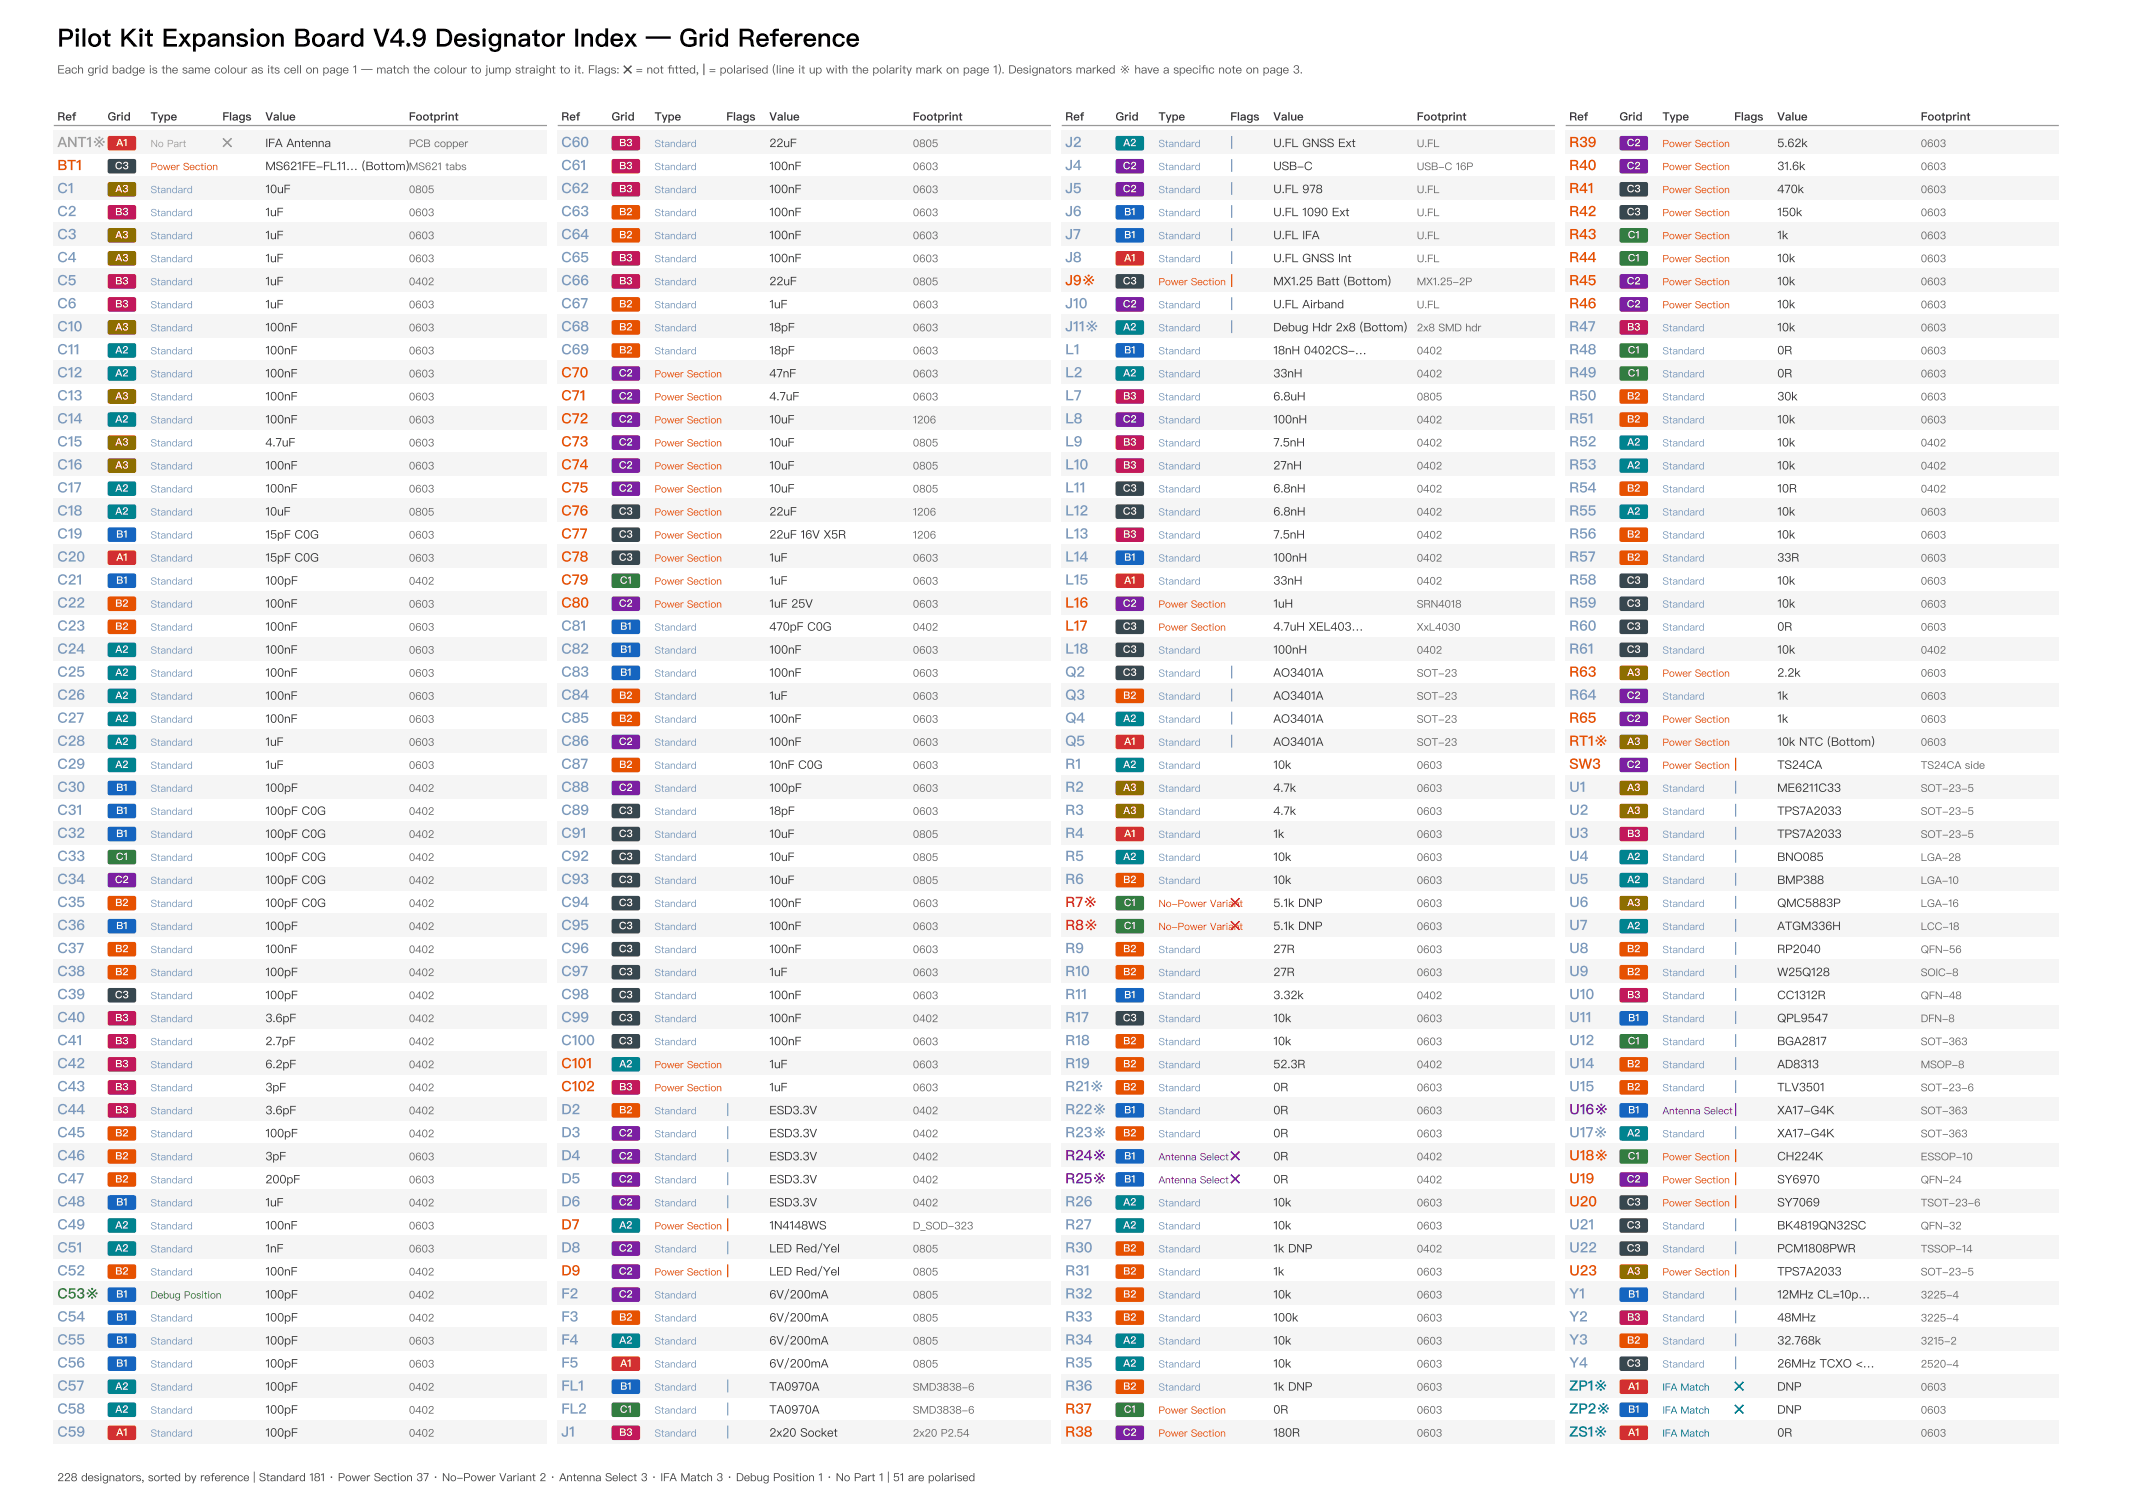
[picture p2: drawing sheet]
<svg xmlns="http://www.w3.org/2000/svg" width="594mm" height="420mm" viewBox="0 0 594 420" stroke-linecap="round" stroke-linejoin="round" font-family="sans-serif">
<defs><g id="words">
<text font-size="7" x="16" y="13">Pilot Kit Expansion Board V4.9 Designator Index — Grid Reference</text>
<text font-size="4" fill="#9e9e9e" x="16" y="41">ANT1※</text>
<g font-size="4" fill="#7c99bd">
<text x="156.5" y="41">C60</text>
<text x="297" y="41">J2</text>
<text x="156.5" y="47.4">C61</text>
<text x="297" y="47.4">J4</text>
<text x="16" y="53.8">C1</text>
<text x="156.5" y="53.8">C62</text>
<text x="297" y="53.8">J5</text>
<text x="16" y="60.3">C2</text>
<text x="156.5" y="60.3">C63</text>
<text x="297" y="60.3">J6</text>
<text x="16" y="66.7">C3</text>
<text x="156.5" y="66.7">C64</text>
<text x="297" y="66.7">J7</text>
<text x="16" y="73.1">C4</text>
<text x="156.5" y="73.1">C65</text>
<text x="297" y="73.1">J8</text>
<text x="16" y="79.5">C5</text>
<text x="156.5" y="79.5">C66</text>
<text x="16" y="86">C6</text>
<text x="156.5" y="86">C67</text>
<text x="297" y="86">J10</text>
<text x="16" y="92.4">C10</text>
<text x="156.5" y="92.4">C68</text>
<text x="297" y="92.4">J11※</text>
<text x="437.5" y="92.4">R47</text>
<text x="16" y="98.8">C11</text>
<text x="156.5" y="98.8">C69</text>
<text x="297" y="98.8">L1</text>
<text x="437.5" y="98.8">R48</text>
<text x="16" y="105.2">C12</text>
<text x="297" y="105.2">L2</text>
<text x="437.5" y="105.2">R49</text>
<text x="16" y="111.6">C13</text>
<text x="297" y="111.6">L7</text>
<text x="437.5" y="111.6">R50</text>
<text x="16" y="118.1">C14</text>
<text x="297" y="118.1">L8</text>
<text x="437.5" y="118.1">R51</text>
<text x="16" y="124.5">C15</text>
<text x="297" y="124.5">L9</text>
<text x="437.5" y="124.5">R52</text>
<text x="16" y="130.9">C16</text>
<text x="297" y="130.9">L10</text>
<text x="437.5" y="130.9">R53</text>
<text x="16" y="137.3">C17</text>
<text x="297" y="137.3">L11</text>
<text x="437.5" y="137.3">R54</text>
<text x="16" y="143.7">C18</text>
<text x="297" y="143.7">L12</text>
<text x="437.5" y="143.7">R55</text>
<text x="16" y="150.2">C19</text>
<text x="297" y="150.2">L13</text>
<text x="437.5" y="150.2">R56</text>
<text x="16" y="156.6">C20</text>
<text x="297" y="156.6">L14</text>
<text x="437.5" y="156.6">R57</text>
<text x="16" y="163">C21</text>
<text x="297" y="163">L15</text>
<text x="437.5" y="163">R58</text>
<text x="16" y="169.4">C22</text>
<text x="437.5" y="169.4">R59</text>
<text x="16" y="175.8">C23</text>
<text x="156.5" y="175.8">C81</text>
<text x="437.5" y="175.8">R60</text>
<text x="16" y="182.3">C24</text>
<text x="156.5" y="182.3">C82</text>
<text x="297" y="182.3">L18</text>
<text x="437.5" y="182.3">R61</text>
<text x="16" y="188.7">C25</text>
<text x="156.5" y="188.7">C83</text>
<text x="297" y="188.7">Q2</text>
<text x="16" y="195.1">C26</text>
<text x="156.5" y="195.1">C84</text>
<text x="297" y="195.1">Q3</text>
<text x="437.5" y="195.1">R64</text>
<text x="16" y="201.5">C27</text>
<text x="156.5" y="201.5">C85</text>
<text x="297" y="201.5">Q4</text>
<text x="16" y="208">C28</text>
<text x="156.5" y="208">C86</text>
<text x="297" y="208">Q5</text>
<text x="16" y="214.4">C29</text>
<text x="156.5" y="214.4">C87</text>
<text x="297" y="214.4">R1</text>
<text x="16" y="220.8">C30</text>
<text x="156.5" y="220.8">C88</text>
<text x="297" y="220.8">R2</text>
<text x="437.5" y="220.8">U1</text>
<text x="16" y="227.2">C31</text>
<text x="156.5" y="227.2">C89</text>
<text x="297" y="227.2">R3</text>
<text x="437.5" y="227.2">U2</text>
<text x="16" y="233.6">C32</text>
<text x="156.5" y="233.6">C91</text>
<text x="297" y="233.6">R4</text>
<text x="437.5" y="233.6">U3</text>
<text x="16" y="240.1">C33</text>
<text x="156.5" y="240.1">C92</text>
<text x="297" y="240.1">R5</text>
<text x="437.5" y="240.1">U4</text>
<text x="16" y="246.5">C34</text>
<text x="156.5" y="246.5">C93</text>
<text x="297" y="246.5">R6</text>
<text x="437.5" y="246.5">U5</text>
<text x="16" y="252.9">C35</text>
<text x="156.5" y="252.9">C94</text>
<text x="437.5" y="252.9">U6</text>
<text x="16" y="259.3">C36</text>
<text x="156.5" y="259.3">C95</text>
<text x="437.5" y="259.3">U7</text>
<text x="16" y="265.7">C37</text>
<text x="156.5" y="265.7">C96</text>
<text x="297" y="265.7">R9</text>
<text x="437.5" y="265.7">U8</text>
<text x="16" y="272.2">C38</text>
<text x="156.5" y="272.2">C97</text>
<text x="297" y="272.2">R10</text>
<text x="437.5" y="272.2">U9</text>
<text x="16" y="278.6">C39</text>
<text x="156.5" y="278.6">C98</text>
<text x="297" y="278.6">R11</text>
<text x="437.5" y="278.6">U10</text>
<text x="16" y="285">C40</text>
<text x="156.5" y="285">C99</text>
<text x="297" y="285">R17</text>
<text x="437.5" y="285">U11</text>
<text x="16" y="291.4">C41</text>
<text x="156.5" y="291.4">C100</text>
<text x="297" y="291.4">R18</text>
<text x="437.5" y="291.4">U12</text>
<text x="16" y="297.8">C42</text>
<text x="297" y="297.8">R19</text>
<text x="437.5" y="297.8">U14</text>
<text x="16" y="304.3">C43</text>
<text x="297" y="304.3">R21※</text>
<text x="437.5" y="304.3">U15</text>
<text x="16" y="310.7">C44</text>
<text x="156.5" y="310.7">D2</text>
<text x="297" y="310.7">R22※</text>
<text x="16" y="317.1">C45</text>
<text x="156.5" y="317.1">D3</text>
<text x="297" y="317.1">R23※</text>
<text x="437.5" y="317.1">U17※</text>
<text x="16" y="323.5">C46</text>
<text x="156.5" y="323.5">D4</text>
<text x="16" y="330">C47</text>
<text x="156.5" y="330">D5</text>
<text x="16" y="336.4">C48</text>
<text x="156.5" y="336.4">D6</text>
<text x="297" y="336.4">R26</text>
<text x="16" y="342.8">C49</text>
<text x="297" y="342.8">R27</text>
<text x="437.5" y="342.8">U21</text>
<text x="16" y="349.2">C51</text>
<text x="156.5" y="349.2">D8</text>
<text x="297" y="349.2">R30</text>
<text x="437.5" y="349.2">U22</text>
<text x="16" y="355.6">C52</text>
<text x="297" y="355.6">R31</text>
<text x="156.5" y="362.1">F2</text>
<text x="297" y="362.1">R32</text>
<text x="437.5" y="362.1">Y1</text>
<text x="16" y="368.5">C54</text>
<text x="156.5" y="368.5">F3</text>
<text x="297" y="368.5">R33</text>
<text x="437.5" y="368.5">Y2</text>
<text x="16" y="374.9">C55</text>
<text x="156.5" y="374.9">F4</text>
<text x="297" y="374.9">R34</text>
<text x="437.5" y="374.9">Y3</text>
<text x="16" y="381.3">C56</text>
<text x="156.5" y="381.3">F5</text>
<text x="297" y="381.3">R35</text>
<text x="437.5" y="381.3">Y4</text>
<text x="16" y="387.7">C57</text>
<text x="156.5" y="387.7">FL1</text>
<text x="297" y="387.7">R36</text>
<text x="16" y="394.2">C58</text>
<text x="156.5" y="394.2">FL2</text>
<text x="16" y="400.6">C59</text>
<text x="156.5" y="400.6">J1</text>
</g>
<g font-size="4" fill="#e65100">
<text x="437.5" y="41">R39</text>
<text x="16" y="47.4">BT1</text>
<text x="437.5" y="47.4">R40</text>
<text x="437.5" y="53.8">R41</text>
<text x="437.5" y="60.3">R42</text>
<text x="437.5" y="66.7">R43</text>
<text x="437.5" y="73.1">R44</text>
<text x="297" y="79.5">J9※</text>
<text x="437.5" y="79.5">R45</text>
<text x="437.5" y="86">R46</text>
<text x="156.5" y="105.2">C70</text>
<text x="156.5" y="111.6">C71</text>
<text x="156.5" y="118.1">C72</text>
<text x="156.5" y="124.5">C73</text>
<text x="156.5" y="130.9">C74</text>
<text x="156.5" y="137.3">C75</text>
<text x="156.5" y="143.7">C76</text>
<text x="156.5" y="150.2">C77</text>
<text x="156.5" y="156.6">C78</text>
<text x="156.5" y="163">C79</text>
<text x="156.5" y="169.4">C80</text>
<text x="297" y="169.4">L16</text>
<text x="297" y="175.8">L17</text>
<text x="437.5" y="188.7">R63</text>
<text x="437.5" y="201.5">R65</text>
<text x="437.5" y="208">RT1※</text>
<text x="437.5" y="214.4">SW3</text>
<text x="156.5" y="297.8">C101</text>
<text x="156.5" y="304.3">C102</text>
<text x="437.5" y="323.5">U18※</text>
<text x="437.5" y="330">U19</text>
<text x="437.5" y="336.4">U20</text>
<text x="156.5" y="342.8">D7</text>
<text x="156.5" y="355.6">D9</text>
<text x="437.5" y="355.6">U23</text>
<text x="297" y="394.2">R37</text>
<text x="297" y="400.6">R38</text>
</g>
<g font-size="4" fill="#c62828">
<text x="297" y="252.9">R7※</text>
<text x="297" y="259.3">R8※</text>
</g>
<g font-size="4" fill="#6a1b9a">
<text x="437.5" y="310.7">U16※</text>
<text x="297" y="323.5">R24※</text>
<text x="297" y="330">R25※</text>
</g>
<text font-size="4" fill="#2e7d32" x="16" y="362.1">C53※</text>
<g font-size="4" fill="#00838f">
<text x="437.5" y="387.7">ZP1※</text>
<text x="437.5" y="394.2">ZP2※</text>
<text x="437.5" y="400.6">ZS1※</text>
</g>
<text font-size="3.6" fill="#9e9e9e" x="62" y="41">✕</text>
<g font-size="3.6" fill="#7c99bd">
<text x="343" y="41">|</text>
<text x="343" y="47.4">|</text>
<text x="343" y="53.8">|</text>
<text x="343" y="60.3">|</text>
<text x="343" y="66.7">|</text>
<text x="343" y="73.1">|</text>
<text x="343" y="86">|</text>
<text x="343" y="92.4">|</text>
<text x="343" y="188.7">|</text>
<text x="343" y="195.1">|</text>
<text x="343" y="201.5">|</text>
<text x="343" y="208">|</text>
<text x="483.5" y="220.8">|</text>
<text x="483.5" y="227.2">|</text>
<text x="483.5" y="233.6">|</text>
<text x="483.5" y="240.1">|</text>
<text x="483.5" y="246.5">|</text>
<text x="483.5" y="252.9">|</text>
<text x="483.5" y="259.3">|</text>
<text x="483.5" y="265.7">|</text>
<text x="483.5" y="272.2">|</text>
<text x="483.5" y="278.6">|</text>
<text x="483.5" y="285">|</text>
<text x="483.5" y="291.4">|</text>
<text x="483.5" y="297.8">|</text>
<text x="483.5" y="304.3">|</text>
<text x="202.5" y="310.7">|</text>
<text x="202.5" y="317.1">|</text>
<text x="483.5" y="317.1">|</text>
<text x="202.5" y="323.5">|</text>
<text x="202.5" y="330">|</text>
<text x="202.5" y="336.4">|</text>
<text x="483.5" y="342.8">|</text>
<text x="202.5" y="349.2">|</text>
<text x="483.5" y="349.2">|</text>
<text x="483.5" y="362.1">|</text>
<text x="483.5" y="368.5">|</text>
<text x="483.5" y="374.9">|</text>
<text x="483.5" y="381.3">|</text>
<text x="202.5" y="387.7">|</text>
<text x="202.5" y="394.2">|</text>
<text x="202.5" y="400.6">|</text>
</g>
<g font-size="3.6" fill="#e65100">
<text x="343" y="79.5">|</text>
<text x="483.5" y="214.4">|</text>
<text x="483.5" y="323.5">|</text>
<text x="483.5" y="330">|</text>
<text x="483.5" y="336.4">|</text>
<text x="202.5" y="342.8">|</text>
<text x="202.5" y="355.6">|</text>
<text x="483.5" y="355.6">|</text>
</g>
<g font-size="3.6" fill="#c62828">
<text x="343" y="252.9">✕</text>
<text x="343" y="259.3">✕</text>
</g>
<g font-size="3.6" fill="#6a1b9a">
<text x="483.5" y="310.7">|</text>
<text x="343" y="323.5">✕</text>
<text x="343" y="330">✕</text>
</g>
<g font-size="3.6" fill="#00838f">
<text x="483.5" y="387.7">✕</text>
<text x="483.5" y="394.2">✕</text>
</g>
<g font-size="3.3" fill="#333">
<text x="74" y="41">IFA Antenna</text>
<text x="214.5" y="41">22uF</text>
<text x="355" y="41">U.FL GNSS Ext</text>
<text x="495.5" y="41">5.62k</text>
<text x="74" y="47.4">MS621FE-FL11… (Bottom)MS621 tabs</text>
<text x="214.5" y="47.4">100nF</text>
<text x="355" y="47.4">USB-C</text>
<text x="495.5" y="47.4">31.6k</text>
<text x="74" y="53.8">10uF</text>
<text x="214.5" y="53.8">100nF</text>
<text x="355" y="53.8">U.FL 978</text>
<text x="495.5" y="53.8">470k</text>
<text x="74" y="60.3">1uF</text>
<text x="214.5" y="60.3">100nF</text>
<text x="355" y="60.3">U.FL 1090 Ext</text>
<text x="495.5" y="60.3">150k</text>
<text x="74" y="66.7">1uF</text>
<text x="214.5" y="66.7">100nF</text>
<text x="355" y="66.7">U.FL IFA</text>
<text x="495.5" y="66.7">1k</text>
<text x="74" y="73.1">1uF</text>
<text x="214.5" y="73.1">100nF</text>
<text x="355" y="73.1">U.FL GNSS Int</text>
<text x="495.5" y="73.1">10k</text>
<text x="74" y="79.5">1uF</text>
<text x="214.5" y="79.5">22uF</text>
<text x="355" y="79.5">MX1.25 Batt (Bottom)</text>
<text x="495.5" y="79.5">10k</text>
<text x="74" y="86">1uF</text>
<text x="214.5" y="86">1uF</text>
<text x="355" y="86">U.FL Airband</text>
<text x="495.5" y="86">10k</text>
<text x="74" y="92.4">100nF</text>
<text x="214.5" y="92.4">18pF</text>
<text x="355" y="92.4">Debug Hdr 2x8 (Bottom)</text>
<text x="495.5" y="92.4">10k</text>
<text x="74" y="98.8">100nF</text>
<text x="214.5" y="98.8">18pF</text>
<text x="355" y="98.8">18nH 0402CS-…</text>
<text x="495.5" y="98.8">0R</text>
<text x="74" y="105.2">100nF</text>
<text x="214.5" y="105.2">47nF</text>
<text x="355" y="105.2">33nH</text>
<text x="495.5" y="105.2">0R</text>
<text x="74" y="111.6">100nF</text>
<text x="214.5" y="111.6">4.7uF</text>
<text x="355" y="111.6">6.8uH</text>
<text x="495.5" y="111.6">30k</text>
<text x="74" y="118.1">100nF</text>
<text x="214.5" y="118.1">10uF</text>
<text x="355" y="118.1">100nH</text>
<text x="495.5" y="118.1">10k</text>
<text x="74" y="124.5">4.7uF</text>
<text x="214.5" y="124.5">10uF</text>
<text x="355" y="124.5">7.5nH</text>
<text x="495.5" y="124.5">10k</text>
<text x="74" y="130.9">100nF</text>
<text x="214.5" y="130.9">10uF</text>
<text x="355" y="130.9">27nH</text>
<text x="495.5" y="130.9">10k</text>
<text x="74" y="137.3">100nF</text>
<text x="214.5" y="137.3">10uF</text>
<text x="355" y="137.3">6.8nH</text>
<text x="495.5" y="137.3">10R</text>
<text x="74" y="143.7">10uF</text>
<text x="214.5" y="143.7">22uF</text>
<text x="355" y="143.7">6.8nH</text>
<text x="495.5" y="143.7">10k</text>
<text x="74" y="150.2">15pF C0G</text>
<text x="214.5" y="150.2">22uF 16V X5R</text>
<text x="355" y="150.2">7.5nH</text>
<text x="495.5" y="150.2">10k</text>
<text x="74" y="156.6">15pF C0G</text>
<text x="214.5" y="156.6">1uF</text>
<text x="355" y="156.6">100nH</text>
<text x="495.5" y="156.6">33R</text>
<text x="74" y="163">100pF</text>
<text x="214.5" y="163">1uF</text>
<text x="355" y="163">33nH</text>
<text x="495.5" y="163">10k</text>
<text x="74" y="169.4">100nF</text>
<text x="214.5" y="169.4">1uF 25V</text>
<text x="355" y="169.4">1uH</text>
<text x="495.5" y="169.4">10k</text>
<text x="74" y="175.8">100nF</text>
<text x="214.5" y="175.8">470pF C0G</text>
<text x="355" y="175.8">4.7uH XEL403…</text>
<text x="495.5" y="175.8">0R</text>
<text x="74" y="182.3">100nF</text>
<text x="214.5" y="182.3">100nF</text>
<text x="355" y="182.3">100nH</text>
<text x="495.5" y="182.3">10k</text>
<text x="74" y="188.7">100nF</text>
<text x="214.5" y="188.7">100nF</text>
<text x="355" y="188.7">AO3401A</text>
<text x="495.5" y="188.7">2.2k</text>
<text x="74" y="195.1">100nF</text>
<text x="214.5" y="195.1">1uF</text>
<text x="355" y="195.1">AO3401A</text>
<text x="495.5" y="195.1">1k</text>
<text x="74" y="201.5">100nF</text>
<text x="214.5" y="201.5">100nF</text>
<text x="355" y="201.5">AO3401A</text>
<text x="495.5" y="201.5">1k</text>
<text x="74" y="208">1uF</text>
<text x="214.5" y="208">100nF</text>
<text x="355" y="208">AO3401A</text>
<text x="495.5" y="208">10k NTC (Bottom)</text>
<text x="74" y="214.4">1uF</text>
<text x="214.5" y="214.4">10nF C0G</text>
<text x="355" y="214.4">10k</text>
<text x="495.5" y="214.4">TS24CA</text>
<text x="74" y="220.8">100pF</text>
<text x="214.5" y="220.8">100pF</text>
<text x="355" y="220.8">4.7k</text>
<text x="495.5" y="220.8">ME6211C33</text>
<text x="74" y="227.2">100pF C0G</text>
<text x="214.5" y="227.2">18pF</text>
<text x="355" y="227.2">4.7k</text>
<text x="495.5" y="227.2">TPS7A2033</text>
<text x="74" y="233.6">100pF C0G</text>
<text x="214.5" y="233.6">10uF</text>
<text x="355" y="233.6">1k</text>
<text x="495.5" y="233.6">TPS7A2033</text>
<text x="74" y="240.1">100pF C0G</text>
<text x="214.5" y="240.1">10uF</text>
<text x="355" y="240.1">10k</text>
<text x="495.5" y="240.1">BNO085</text>
<text x="74" y="246.5">100pF C0G</text>
<text x="214.5" y="246.5">10uF</text>
<text x="355" y="246.5">10k</text>
<text x="495.5" y="246.5">BMP388</text>
<text x="74" y="252.9">100pF C0G</text>
<text x="214.5" y="252.9">100nF</text>
<text x="355" y="252.9">5.1k DNP</text>
<text x="495.5" y="252.9">QMC5883P</text>
<text x="74" y="259.3">100pF</text>
<text x="214.5" y="259.3">100nF</text>
<text x="355" y="259.3">5.1k DNP</text>
<text x="495.5" y="259.3">ATGM336H</text>
<text x="74" y="265.7">100nF</text>
<text x="214.5" y="265.7">100nF</text>
<text x="355" y="265.7">27R</text>
<text x="495.5" y="265.7">RP2040</text>
<text x="74" y="272.2">100pF</text>
<text x="214.5" y="272.2">1uF</text>
<text x="355" y="272.2">27R</text>
<text x="495.5" y="272.2">W25Q128</text>
<text x="74" y="278.6">100pF</text>
<text x="214.5" y="278.6">100nF</text>
<text x="355" y="278.6">3.32k</text>
<text x="495.5" y="278.6">CC1312R</text>
<text x="74" y="285">3.6pF</text>
<text x="214.5" y="285">100nF</text>
<text x="355" y="285">10k</text>
<text x="495.5" y="285">QPL9547</text>
<text x="74" y="291.4">2.7pF</text>
<text x="214.5" y="291.4">100nF</text>
<text x="355" y="291.4">10k</text>
<text x="495.5" y="291.4">BGA2817</text>
<text x="74" y="297.8">6.2pF</text>
<text x="214.5" y="297.8">1uF</text>
<text x="355" y="297.8">52.3R</text>
<text x="495.5" y="297.8">AD8313</text>
<text x="74" y="304.3">3pF</text>
<text x="214.5" y="304.3">1uF</text>
<text x="355" y="304.3">0R</text>
<text x="495.5" y="304.3">TLV3501</text>
<text x="74" y="310.7">3.6pF</text>
<text x="214.5" y="310.7">ESD3.3V</text>
<text x="355" y="310.7">0R</text>
<text x="495.5" y="310.7">XA17-G4K</text>
<text x="74" y="317.1">100pF</text>
<text x="214.5" y="317.1">ESD3.3V</text>
<text x="355" y="317.1">0R</text>
<text x="495.5" y="317.1">XA17-G4K</text>
<text x="74" y="323.5">3pF</text>
<text x="214.5" y="323.5">ESD3.3V</text>
<text x="355" y="323.5">0R</text>
<text x="495.5" y="323.5">CH224K</text>
<text x="74" y="330">200pF</text>
<text x="214.5" y="330">ESD3.3V</text>
<text x="355" y="330">0R</text>
<text x="495.5" y="330">SY6970</text>
<text x="74" y="336.4">1uF</text>
<text x="214.5" y="336.4">ESD3.3V</text>
<text x="355" y="336.4">10k</text>
<text x="495.5" y="336.4">SY7069</text>
<text x="74" y="342.8">100nF</text>
<text x="214.5" y="342.8">1N4148WS</text>
<text x="355" y="342.8">10k</text>
<text x="495.5" y="342.8">BK4819QN32SC</text>
<text x="74" y="349.2">1nF</text>
<text x="214.5" y="349.2">LED Red/Yel</text>
<text x="355" y="349.2">1k DNP</text>
<text x="495.5" y="349.2">PCM1808PWR</text>
<text x="74" y="355.6">100nF</text>
<text x="214.5" y="355.6">LED Red/Yel</text>
<text x="355" y="355.6">1k</text>
<text x="495.5" y="355.6">TPS7A2033</text>
<text x="74" y="362.1">100pF</text>
<text x="214.5" y="362.1">6V/200mA</text>
<text x="355" y="362.1">10k</text>
<text x="495.5" y="362.1">12MHz CL=10p…</text>
<text x="74" y="368.5">100pF</text>
<text x="214.5" y="368.5">6V/200mA</text>
<text x="355" y="368.5">100k</text>
<text x="495.5" y="368.5">48MHz</text>
<text x="74" y="374.9">100pF</text>
<text x="214.5" y="374.9">6V/200mA</text>
<text x="355" y="374.9">10k</text>
<text x="495.5" y="374.9">32.768k</text>
<text x="74" y="381.3">100pF</text>
<text x="214.5" y="381.3">6V/200mA</text>
<text x="355" y="381.3">10k</text>
<text x="495.5" y="381.3">26MHz TCXO &lt;…</text>
<text x="74" y="387.7">100pF</text>
<text x="214.5" y="387.7">TA0970A</text>
<text x="355" y="387.7">1k DNP</text>
<text x="495.5" y="387.7">DNP</text>
<text x="74" y="394.2">100pF</text>
<text x="214.5" y="394.2">TA0970A</text>
<text x="355" y="394.2">0R</text>
<text x="495.5" y="394.2">DNP</text>
<text x="74" y="400.6">100pF</text>
<text x="214.5" y="400.6">2x20 Socket</text>
<text x="355" y="400.6">180R</text>
<text x="495.5" y="400.6">0R</text>
</g>
<text font-size="3.2" fill="#555" x="16" y="20.5">Each grid badge is the same colour as its cell on page 1 — match the colour to jump straight to it. Flags: ✕ = not fi tted, | = polarised (line it up with the polarity mark on page 1). Designators marked ※ have a specifi c note on page 3.</text>
<g font-size="3.2" fill="#333">
<text x="16" y="33.6">Ref</text>
<text x="30" y="33.6">Grid</text>
<text x="42" y="33.6">Type</text>
<text x="62" y="33.6">Flags</text>
<text x="74" y="33.6">Value</text>
<text x="114" y="33.6">Footprint</text>
<text x="156.5" y="33.6">Ref</text>
<text x="170.5" y="33.6">Grid</text>
<text x="182.5" y="33.6">Type</text>
<text x="202.5" y="33.6">Flags</text>
<text x="214.5" y="33.6">Value</text>
<text x="254.5" y="33.6">Footprint</text>
<text x="297" y="33.6">Ref</text>
<text x="311" y="33.6">Grid</text>
<text x="323" y="33.6">Type</text>
<text x="343" y="33.6">Flags</text>
<text x="355" y="33.6">Value</text>
<text x="395" y="33.6">Footprint</text>
<text x="437.5" y="33.6">Ref</text>
<text x="451.5" y="33.6">Grid</text>
<text x="463.5" y="33.6">Type</text>
<text x="483.5" y="33.6">Flags</text>
<text x="495.5" y="33.6">Value</text>
<text x="535.5" y="33.6">Footprint</text>
</g>
<text font-size="3.1" fill="#444" x="16" y="413">228 designators, sorted by reference | Standard 181 · Power Section 37 · No-Power Variant 2 · Antenna Select 3 · IFA Match 3 · Debug Position 1 · No Part 1 | 51 are polarised</text>
<g font-size="2.9" fill="#fff">
<text x="32.4" y="40.8">A1</text>
<text x="172.6" y="40.8">B3</text>
<text x="313.1" y="40.8">A2</text>
<text x="453.6" y="40.8">C2</text>
<text x="32.1" y="47.2">C3</text>
<text x="172.6" y="47.2">B3</text>
<text x="313.1" y="47.2">C2</text>
<text x="453.6" y="47.2">C2</text>
<text x="32.1" y="53.6">A3</text>
<text x="172.6" y="53.6">B3</text>
<text x="313.1" y="53.6">C2</text>
<text x="453.6" y="53.6">C3</text>
<text x="32.1" y="60">B3</text>
<text x="172.6" y="60">B2</text>
<text x="313.4" y="60">B1</text>
<text x="453.6" y="60">C3</text>
<text x="32.1" y="66.4">A3</text>
<text x="172.6" y="66.4">B2</text>
<text x="313.4" y="66.4">B1</text>
<text x="453.8" y="66.4">C1</text>
<text x="32.1" y="72.9">A3</text>
<text x="172.6" y="72.9">B3</text>
<text x="313.4" y="72.9">A1</text>
<text x="453.8" y="72.9">C1</text>
<text x="32.1" y="79.3">B3</text>
<text x="172.6" y="79.3">B3</text>
<text x="313.1" y="79.3">C3</text>
<text x="453.6" y="79.3">C2</text>
<text x="32.1" y="85.7">B3</text>
<text x="172.6" y="85.7">B2</text>
<text x="313.1" y="85.7">C2</text>
<text x="453.6" y="85.7">C2</text>
<text x="32.1" y="92.1">A3</text>
<text x="172.6" y="92.1">B2</text>
<text x="313.1" y="92.1">A2</text>
<text x="453.6" y="92.1">B3</text>
<text x="32.1" y="98.6">A2</text>
<text x="172.6" y="98.6">B2</text>
<text x="313.4" y="98.6">B1</text>
<text x="453.8" y="98.6">C1</text>
<text x="32.1" y="105">A2</text>
<text x="172.6" y="105">C2</text>
<text x="313.1" y="105">A2</text>
<text x="453.8" y="105">C1</text>
<text x="32.1" y="111.4">A3</text>
<text x="172.6" y="111.4">C2</text>
<text x="313.1" y="111.4">B3</text>
<text x="453.6" y="111.4">B2</text>
<text x="32.1" y="117.8">A2</text>
<text x="172.6" y="117.8">C2</text>
<text x="313.1" y="117.8">C2</text>
<text x="453.6" y="117.8">B2</text>
<text x="32.1" y="124.2">A3</text>
<text x="172.6" y="124.2">C2</text>
<text x="313.1" y="124.2">B3</text>
<text x="453.6" y="124.2">A2</text>
<text x="32.1" y="130.7">A3</text>
<text x="172.6" y="130.7">C2</text>
<text x="313.1" y="130.7">B3</text>
<text x="453.6" y="130.7">A2</text>
<text x="32.1" y="137.1">A2</text>
<text x="172.6" y="137.1">C2</text>
<text x="313.1" y="137.1">C3</text>
<text x="453.6" y="137.1">B2</text>
<text x="32.1" y="143.5">A2</text>
<text x="172.6" y="143.5">C3</text>
<text x="313.1" y="143.5">C3</text>
<text x="453.6" y="143.5">A2</text>
<text x="32.4" y="149.9">B1</text>
<text x="172.6" y="149.9">C3</text>
<text x="313.1" y="149.9">B3</text>
<text x="453.6" y="149.9">B2</text>
<text x="32.4" y="156.3">A1</text>
<text x="172.6" y="156.3">C3</text>
<text x="313.4" y="156.3">B1</text>
<text x="453.6" y="156.3">B2</text>
<text x="32.4" y="162.8">B1</text>
<text x="172.8" y="162.8">C1</text>
<text x="313.4" y="162.8">A1</text>
<text x="453.6" y="162.8">C3</text>
<text x="32.1" y="169.2">B2</text>
<text x="172.6" y="169.2">C2</text>
<text x="313.1" y="169.2">C2</text>
<text x="453.6" y="169.2">C3</text>
<text x="32.1" y="175.6">B2</text>
<text x="172.9" y="175.6">B1</text>
<text x="313.1" y="175.6">C3</text>
<text x="453.6" y="175.6">C3</text>
<text x="32.1" y="182">A2</text>
<text x="172.9" y="182">B1</text>
<text x="313.1" y="182">C3</text>
<text x="453.6" y="182">C3</text>
<text x="32.1" y="188.4">A2</text>
<text x="172.9" y="188.4">B1</text>
<text x="313.1" y="188.4">C3</text>
<text x="453.6" y="188.4">A3</text>
<text x="32.1" y="194.9">A2</text>
<text x="172.6" y="194.9">B2</text>
<text x="313.1" y="194.9">B2</text>
<text x="453.6" y="194.9">C2</text>
<text x="32.1" y="201.3">A2</text>
<text x="172.6" y="201.3">B2</text>
<text x="313.1" y="201.3">A2</text>
<text x="453.6" y="201.3">C2</text>
<text x="32.1" y="207.7">A2</text>
<text x="172.6" y="207.7">C2</text>
<text x="313.4" y="207.7">A1</text>
<text x="453.6" y="207.7">A3</text>
<text x="32.1" y="214.1">A2</text>
<text x="172.6" y="214.1">B2</text>
<text x="313.1" y="214.1">A2</text>
<text x="453.6" y="214.1">C2</text>
<text x="32.4" y="220.6">B1</text>
<text x="172.6" y="220.6">C2</text>
<text x="313.1" y="220.6">A3</text>
<text x="453.6" y="220.6">A3</text>
<text x="32.4" y="227">B1</text>
<text x="172.6" y="227">C3</text>
<text x="313.1" y="227">A3</text>
<text x="453.6" y="227">A3</text>
<text x="32.4" y="233.4">B1</text>
<text x="172.6" y="233.4">C3</text>
<text x="313.4" y="233.4">A1</text>
<text x="453.6" y="233.4">B3</text>
<text x="32.3" y="239.8">C1</text>
<text x="172.6" y="239.8">C3</text>
<text x="313.1" y="239.8">A2</text>
<text x="453.6" y="239.8">A2</text>
<text x="32.1" y="246.2">C2</text>
<text x="172.6" y="246.2">C3</text>
<text x="313.1" y="246.2">B2</text>
<text x="453.6" y="246.2">A2</text>
<text x="32.1" y="252.7">B2</text>
<text x="172.6" y="252.7">C3</text>
<text x="313.3" y="252.7">C1</text>
<text x="453.6" y="252.7">A3</text>
<text x="32.4" y="259.1">B1</text>
<text x="172.6" y="259.1">C3</text>
<text x="313.3" y="259.1">C1</text>
<text x="453.6" y="259.1">A2</text>
<text x="32.1" y="265.5">B2</text>
<text x="172.6" y="265.5">C3</text>
<text x="313.1" y="265.5">B2</text>
<text x="453.6" y="265.5">B2</text>
<text x="32.1" y="271.9">B2</text>
<text x="172.6" y="271.9">C3</text>
<text x="313.1" y="271.9">B2</text>
<text x="453.6" y="271.9">B2</text>
<text x="32.1" y="278.3">C3</text>
<text x="172.6" y="278.3">C3</text>
<text x="313.4" y="278.3">B1</text>
<text x="453.6" y="278.3">B3</text>
<text x="32.1" y="284.8">B3</text>
<text x="172.6" y="284.8">C3</text>
<text x="313.1" y="284.8">C3</text>
<text x="453.9" y="284.8">B1</text>
<text x="32.1" y="291.2">B3</text>
<text x="172.6" y="291.2">C3</text>
<text x="313.1" y="291.2">B2</text>
<text x="453.8" y="291.2">C1</text>
<text x="32.1" y="297.6">B3</text>
<text x="172.6" y="297.6">A2</text>
<text x="313.1" y="297.6">B2</text>
<text x="453.6" y="297.6">B2</text>
<text x="32.1" y="304">B3</text>
<text x="172.6" y="304">B3</text>
<text x="313.1" y="304">B2</text>
<text x="453.6" y="304">B2</text>
<text x="32.1" y="310.4">B3</text>
<text x="172.6" y="310.4">B2</text>
<text x="313.4" y="310.4">B1</text>
<text x="453.9" y="310.4">B1</text>
<text x="32.1" y="316.9">B2</text>
<text x="172.6" y="316.9">C2</text>
<text x="313.1" y="316.9">B2</text>
<text x="453.6" y="316.9">A2</text>
<text x="32.1" y="323.3">B2</text>
<text x="172.6" y="323.3">C2</text>
<text x="313.4" y="323.3">B1</text>
<text x="453.8" y="323.3">C1</text>
<text x="32.1" y="329.7">B2</text>
<text x="172.6" y="329.7">C2</text>
<text x="313.4" y="329.7">B1</text>
<text x="453.6" y="329.7">C2</text>
<text x="32.4" y="336.1">B1</text>
<text x="172.6" y="336.1">C2</text>
<text x="313.1" y="336.1">A2</text>
<text x="453.6" y="336.1">C3</text>
<text x="32.1" y="342.6">A2</text>
<text x="172.6" y="342.6">A2</text>
<text x="313.1" y="342.6">A2</text>
<text x="453.6" y="342.6">C3</text>
<text x="32.1" y="349">A2</text>
<text x="172.6" y="349">C2</text>
<text x="313.1" y="349">B2</text>
<text x="453.6" y="349">C3</text>
<text x="32.1" y="355.4">B2</text>
<text x="172.6" y="355.4">C2</text>
<text x="313.1" y="355.4">B2</text>
<text x="453.6" y="355.4">A3</text>
<text x="32.4" y="361.8">B1</text>
<text x="172.6" y="361.8">C2</text>
<text x="313.1" y="361.8">B2</text>
<text x="453.9" y="361.8">B1</text>
<text x="32.4" y="368.2">B1</text>
<text x="172.6" y="368.2">B2</text>
<text x="313.1" y="368.2">B2</text>
<text x="453.6" y="368.2">B3</text>
<text x="32.4" y="374.7">B1</text>
<text x="172.6" y="374.7">A2</text>
<text x="313.1" y="374.7">A2</text>
<text x="453.6" y="374.7">B2</text>
<text x="32.4" y="381.1">B1</text>
<text x="172.9" y="381.1">A1</text>
<text x="313.1" y="381.1">A2</text>
<text x="453.6" y="381.1">C3</text>
<text x="32.1" y="387.5">A2</text>
<text x="172.9" y="387.5">B1</text>
<text x="313.1" y="387.5">B2</text>
<text x="453.9" y="387.5">A1</text>
<text x="32.1" y="393.9">A2</text>
<text x="172.8" y="393.9">C1</text>
<text x="313.3" y="393.9">C1</text>
<text x="453.9" y="393.9">B1</text>
<text x="32.4" y="400.3">A1</text>
<text x="172.6" y="400.3">B3</text>
<text x="313.1" y="400.3">C2</text>
<text x="453.9" y="400.3">A1</text>
</g>
<g font-size="2.9" fill="#666">
<text x="114" y="41">PCB copper</text>
<text x="254.5" y="41">0805</text>
<text x="395" y="41">U.FL</text>
<text x="535.5" y="41">0603</text>
<text x="254.5" y="47.4">0603</text>
<text x="395" y="47.4">USB-C 16P</text>
<text x="535.5" y="47.4">0603</text>
<text x="114" y="53.8">0805</text>
<text x="254.5" y="53.8">0603</text>
<text x="395" y="53.8">U.FL</text>
<text x="535.5" y="53.8">0603</text>
<text x="114" y="60.3">0603</text>
<text x="254.5" y="60.3">0603</text>
<text x="395" y="60.3">U.FL</text>
<text x="535.5" y="60.3">0603</text>
<text x="114" y="66.7">0603</text>
<text x="254.5" y="66.7">0603</text>
<text x="395" y="66.7">U.FL</text>
<text x="535.5" y="66.7">0603</text>
<text x="114" y="73.1">0603</text>
<text x="254.5" y="73.1">0603</text>
<text x="395" y="73.1">U.FL</text>
<text x="535.5" y="73.1">0603</text>
<text x="114" y="79.5">0402</text>
<text x="254.5" y="79.5">0805</text>
<text x="395" y="79.5">MX1.25-2P</text>
<text x="535.5" y="79.5">0603</text>
<text x="114" y="86">0603</text>
<text x="254.5" y="86">0603</text>
<text x="395" y="86">U.FL</text>
<text x="535.5" y="86">0603</text>
<text x="114" y="92.4">0603</text>
<text x="254.5" y="92.4">0603</text>
<text x="395" y="92.4">2x8 SMD hdr</text>
<text x="535.5" y="92.4">0603</text>
<text x="114" y="98.8">0603</text>
<text x="254.5" y="98.8">0603</text>
<text x="395" y="98.8">0402</text>
<text x="535.5" y="98.8">0603</text>
<text x="114" y="105.2">0603</text>
<text x="254.5" y="105.2">0603</text>
<text x="395" y="105.2">0402</text>
<text x="535.5" y="105.2">0603</text>
<text x="114" y="111.6">0603</text>
<text x="254.5" y="111.6">0603</text>
<text x="395" y="111.6">0805</text>
<text x="535.5" y="111.6">0603</text>
<text x="114" y="118.1">0603</text>
<text x="254.5" y="118.1">1206</text>
<text x="395" y="118.1">0402</text>
<text x="535.5" y="118.1">0603</text>
<text x="114" y="124.5">0603</text>
<text x="254.5" y="124.5">0805</text>
<text x="395" y="124.5">0402</text>
<text x="535.5" y="124.5">0402</text>
<text x="114" y="130.9">0603</text>
<text x="254.5" y="130.9">0805</text>
<text x="395" y="130.9">0402</text>
<text x="535.5" y="130.9">0402</text>
<text x="114" y="137.3">0603</text>
<text x="254.5" y="137.3">0805</text>
<text x="395" y="137.3">0402</text>
<text x="535.5" y="137.3">0402</text>
<text x="114" y="143.7">0805</text>
<text x="254.5" y="143.7">1206</text>
<text x="395" y="143.7">0402</text>
<text x="535.5" y="143.7">0603</text>
<text x="114" y="150.2">0603</text>
<text x="254.5" y="150.2">1206</text>
<text x="395" y="150.2">0402</text>
<text x="535.5" y="150.2">0603</text>
<text x="114" y="156.6">0603</text>
<text x="254.5" y="156.6">0603</text>
<text x="395" y="156.6">0402</text>
<text x="535.5" y="156.6">0603</text>
<text x="114" y="163">0402</text>
<text x="254.5" y="163">0603</text>
<text x="395" y="163">0402</text>
<text x="535.5" y="163">0603</text>
<text x="114" y="169.4">0603</text>
<text x="254.5" y="169.4">0603</text>
<text x="395" y="169.4">SRN4018</text>
<text x="535.5" y="169.4">0603</text>
<text x="114" y="175.8">0603</text>
<text x="254.5" y="175.8">0402</text>
<text x="395" y="175.8">XxL4030</text>
<text x="535.5" y="175.8">0603</text>
<text x="114" y="182.3">0603</text>
<text x="254.5" y="182.3">0603</text>
<text x="395" y="182.3">0402</text>
<text x="535.5" y="182.3">0402</text>
<text x="114" y="188.7">0603</text>
<text x="254.5" y="188.7">0603</text>
<text x="395" y="188.7">SOT-23</text>
<text x="535.5" y="188.7">0603</text>
<text x="114" y="195.1">0603</text>
<text x="254.5" y="195.1">0603</text>
<text x="395" y="195.1">SOT-23</text>
<text x="535.5" y="195.1">0603</text>
<text x="114" y="201.5">0603</text>
<text x="254.5" y="201.5">0603</text>
<text x="395" y="201.5">SOT-23</text>
<text x="535.5" y="201.5">0603</text>
<text x="114" y="208">0603</text>
<text x="254.5" y="208">0603</text>
<text x="395" y="208">SOT-23</text>
<text x="535.5" y="208">0603</text>
<text x="114" y="214.4">0603</text>
<text x="254.5" y="214.4">0603</text>
<text x="395" y="214.4">0603</text>
<text x="535.5" y="214.4">TS24CA side</text>
<text x="114" y="220.8">0402</text>
<text x="254.5" y="220.8">0603</text>
<text x="395" y="220.8">0603</text>
<text x="535.5" y="220.8">SOT-23-5</text>
<text x="114" y="227.2">0402</text>
<text x="254.5" y="227.2">0603</text>
<text x="395" y="227.2">0603</text>
<text x="535.5" y="227.2">SOT-23-5</text>
<text x="114" y="233.6">0402</text>
<text x="254.5" y="233.6">0805</text>
<text x="395" y="233.6">0603</text>
<text x="535.5" y="233.6">SOT-23-5</text>
<text x="114" y="240.1">0402</text>
<text x="254.5" y="240.1">0805</text>
<text x="395" y="240.1">0603</text>
<text x="535.5" y="240.1">LGA-28</text>
<text x="114" y="246.5">0402</text>
<text x="254.5" y="246.5">0805</text>
<text x="395" y="246.5">0603</text>
<text x="535.5" y="246.5">LGA-10</text>
<text x="114" y="252.9">0402</text>
<text x="254.5" y="252.9">0603</text>
<text x="395" y="252.9">0603</text>
<text x="535.5" y="252.9">LGA-16</text>
<text x="114" y="259.3">0402</text>
<text x="254.5" y="259.3">0603</text>
<text x="395" y="259.3">0603</text>
<text x="535.5" y="259.3">LCC-18</text>
<text x="114" y="265.7">0402</text>
<text x="254.5" y="265.7">0603</text>
<text x="395" y="265.7">0603</text>
<text x="535.5" y="265.7">QFN-56</text>
<text x="114" y="272.2">0402</text>
<text x="254.5" y="272.2">0603</text>
<text x="395" y="272.2">0603</text>
<text x="535.5" y="272.2">SOIC-8</text>
<text x="114" y="278.6">0402</text>
<text x="254.5" y="278.6">0603</text>
<text x="395" y="278.6">0402</text>
<text x="535.5" y="278.6">QFN-48</text>
<text x="114" y="285">0402</text>
<text x="254.5" y="285">0402</text>
<text x="395" y="285">0603</text>
<text x="535.5" y="285">DFN-8</text>
<text x="114" y="291.4">0402</text>
<text x="254.5" y="291.4">0603</text>
<text x="395" y="291.4">0603</text>
<text x="535.5" y="291.4">SOT-363</text>
<text x="114" y="297.8">0402</text>
<text x="254.5" y="297.8">0603</text>
<text x="395" y="297.8">0402</text>
<text x="535.5" y="297.8">MSOP-8</text>
<text x="114" y="304.3">0402</text>
<text x="254.5" y="304.3">0603</text>
<text x="395" y="304.3">0603</text>
<text x="535.5" y="304.3">SOT-23-6</text>
<text x="114" y="310.7">0402</text>
<text x="254.5" y="310.7">0402</text>
<text x="395" y="310.7">0603</text>
<text x="535.5" y="310.7">SOT-363</text>
<text x="114" y="317.1">0402</text>
<text x="254.5" y="317.1">0402</text>
<text x="395" y="317.1">0603</text>
<text x="535.5" y="317.1">SOT-363</text>
<text x="114" y="323.5">0603</text>
<text x="254.5" y="323.5">0402</text>
<text x="395" y="323.5">0402</text>
<text x="535.5" y="323.5">ESSOP-10</text>
<text x="114" y="330">0603</text>
<text x="254.5" y="330">0402</text>
<text x="395" y="330">0402</text>
<text x="535.5" y="330">QFN-24</text>
<text x="114" y="336.4">0402</text>
<text x="254.5" y="336.4">0402</text>
<text x="395" y="336.4">0603</text>
<text x="535.5" y="336.4">TSOT-23-6</text>
<text x="114" y="342.8">0603</text>
<text x="254.5" y="342.8">D_SOD-323</text>
<text x="395" y="342.8">0603</text>
<text x="535.5" y="342.8">QFN-32</text>
<text x="114" y="349.2">0603</text>
<text x="254.5" y="349.2">0805</text>
<text x="395" y="349.2">0402</text>
<text x="535.5" y="349.2">TSSOP-14</text>
<text x="114" y="355.6">0402</text>
<text x="254.5" y="355.6">0805</text>
<text x="395" y="355.6">0603</text>
<text x="535.5" y="355.6">SOT-23-5</text>
<text x="114" y="362.1">0402</text>
<text x="254.5" y="362.1">0805</text>
<text x="395" y="362.1">0603</text>
<text x="535.5" y="362.1">3225-4</text>
<text x="114" y="368.5">0402</text>
<text x="254.5" y="368.5">0805</text>
<text x="395" y="368.5">0603</text>
<text x="535.5" y="368.5">3225-4</text>
<text x="114" y="374.9">0603</text>
<text x="254.5" y="374.9">0805</text>
<text x="395" y="374.9">0603</text>
<text x="535.5" y="374.9">3215-2</text>
<text x="114" y="381.3">0603</text>
<text x="254.5" y="381.3">0805</text>
<text x="395" y="381.3">0603</text>
<text x="535.5" y="381.3">2520-4</text>
<text x="114" y="387.7">0402</text>
<text x="254.5" y="387.7">SMD3838-6</text>
<text x="395" y="387.7">0603</text>
<text x="535.5" y="387.7">0603</text>
<text x="114" y="394.2">0402</text>
<text x="254.5" y="394.2">SMD3838-6</text>
<text x="395" y="394.2">0603</text>
<text x="535.5" y="394.2">0603</text>
<text x="114" y="400.6">0402</text>
<text x="254.5" y="400.6">2x20 P2.54</text>
<text x="395" y="400.6">0603</text>
<text x="535.5" y="400.6">0603</text>
</g>
<text font-size="2.8" fill="#9e9e9e" x="42" y="41">No Part</text>
<g font-size="2.8" fill="#7c99bd">
<text x="182.5" y="41">Standard</text>
<text x="323" y="41">Standard</text>
<text x="182.5" y="47.4">Standard</text>
<text x="323" y="47.4">Standard</text>
<text x="42" y="53.8">Standard</text>
<text x="182.5" y="53.8">Standard</text>
<text x="323" y="53.8">Standard</text>
<text x="42" y="60.3">Standard</text>
<text x="182.5" y="60.3">Standard</text>
<text x="323" y="60.3">Standard</text>
<text x="42" y="66.7">Standard</text>
<text x="182.5" y="66.7">Standard</text>
<text x="323" y="66.7">Standard</text>
<text x="42" y="73.1">Standard</text>
<text x="182.5" y="73.1">Standard</text>
<text x="323" y="73.1">Standard</text>
<text x="42" y="79.5">Standard</text>
<text x="182.5" y="79.5">Standard</text>
<text x="42" y="86">Standard</text>
<text x="182.5" y="86">Standard</text>
<text x="323" y="86">Standard</text>
<text x="42" y="92.4">Standard</text>
<text x="182.5" y="92.4">Standard</text>
<text x="323" y="92.4">Standard</text>
<text x="463.5" y="92.4">Standard</text>
<text x="42" y="98.8">Standard</text>
<text x="182.5" y="98.8">Standard</text>
<text x="323" y="98.8">Standard</text>
<text x="463.5" y="98.8">Standard</text>
<text x="42" y="105.2">Standard</text>
<text x="323" y="105.2">Standard</text>
<text x="463.5" y="105.2">Standard</text>
<text x="42" y="111.6">Standard</text>
<text x="323" y="111.6">Standard</text>
<text x="463.5" y="111.6">Standard</text>
<text x="42" y="118.1">Standard</text>
<text x="323" y="118.1">Standard</text>
<text x="463.5" y="118.1">Standard</text>
<text x="42" y="124.5">Standard</text>
<text x="323" y="124.5">Standard</text>
<text x="463.5" y="124.5">Standard</text>
<text x="42" y="130.9">Standard</text>
<text x="323" y="130.9">Standard</text>
<text x="463.5" y="130.9">Standard</text>
<text x="42" y="137.3">Standard</text>
<text x="323" y="137.3">Standard</text>
<text x="463.5" y="137.3">Standard</text>
<text x="42" y="143.7">Standard</text>
<text x="323" y="143.7">Standard</text>
<text x="463.5" y="143.7">Standard</text>
<text x="42" y="150.2">Standard</text>
<text x="323" y="150.2">Standard</text>
<text x="463.5" y="150.2">Standard</text>
<text x="42" y="156.6">Standard</text>
<text x="323" y="156.6">Standard</text>
<text x="463.5" y="156.6">Standard</text>
<text x="42" y="163">Standard</text>
<text x="323" y="163">Standard</text>
<text x="463.5" y="163">Standard</text>
<text x="42" y="169.4">Standard</text>
<text x="463.5" y="169.4">Standard</text>
<text x="42" y="175.8">Standard</text>
<text x="182.5" y="175.8">Standard</text>
<text x="463.5" y="175.8">Standard</text>
<text x="42" y="182.3">Standard</text>
<text x="182.5" y="182.3">Standard</text>
<text x="323" y="182.3">Standard</text>
<text x="463.5" y="182.3">Standard</text>
<text x="42" y="188.7">Standard</text>
<text x="182.5" y="188.7">Standard</text>
<text x="323" y="188.7">Standard</text>
<text x="42" y="195.1">Standard</text>
<text x="182.5" y="195.1">Standard</text>
<text x="323" y="195.1">Standard</text>
<text x="463.5" y="195.1">Standard</text>
<text x="42" y="201.5">Standard</text>
<text x="182.5" y="201.5">Standard</text>
<text x="323" y="201.5">Standard</text>
<text x="42" y="208">Standard</text>
<text x="182.5" y="208">Standard</text>
<text x="323" y="208">Standard</text>
<text x="42" y="214.4">Standard</text>
<text x="182.5" y="214.4">Standard</text>
<text x="323" y="214.4">Standard</text>
<text x="42" y="220.8">Standard</text>
<text x="182.5" y="220.8">Standard</text>
<text x="323" y="220.8">Standard</text>
<text x="463.5" y="220.8">Standard</text>
<text x="42" y="227.2">Standard</text>
<text x="182.5" y="227.2">Standard</text>
<text x="323" y="227.2">Standard</text>
<text x="463.5" y="227.2">Standard</text>
<text x="42" y="233.6">Standard</text>
<text x="182.5" y="233.6">Standard</text>
<text x="323" y="233.6">Standard</text>
<text x="463.5" y="233.6">Standard</text>
<text x="42" y="240.1">Standard</text>
<text x="182.5" y="240.1">Standard</text>
<text x="323" y="240.1">Standard</text>
<text x="463.5" y="240.1">Standard</text>
<text x="42" y="246.5">Standard</text>
<text x="182.5" y="246.5">Standard</text>
<text x="323" y="246.5">Standard</text>
<text x="463.5" y="246.5">Standard</text>
<text x="42" y="252.9">Standard</text>
<text x="182.5" y="252.9">Standard</text>
<text x="463.5" y="252.9">Standard</text>
<text x="42" y="259.3">Standard</text>
<text x="182.5" y="259.3">Standard</text>
<text x="463.5" y="259.3">Standard</text>
<text x="42" y="265.7">Standard</text>
<text x="182.5" y="265.7">Standard</text>
<text x="323" y="265.7">Standard</text>
<text x="463.5" y="265.7">Standard</text>
<text x="42" y="272.2">Standard</text>
<text x="182.5" y="272.2">Standard</text>
<text x="323" y="272.2">Standard</text>
<text x="463.5" y="272.2">Standard</text>
<text x="42" y="278.6">Standard</text>
<text x="182.5" y="278.6">Standard</text>
<text x="323" y="278.6">Standard</text>
<text x="463.5" y="278.6">Standard</text>
<text x="42" y="285">Standard</text>
<text x="182.5" y="285">Standard</text>
<text x="323" y="285">Standard</text>
<text x="463.5" y="285">Standard</text>
<text x="42" y="291.4">Standard</text>
<text x="182.5" y="291.4">Standard</text>
<text x="323" y="291.4">Standard</text>
<text x="463.5" y="291.4">Standard</text>
<text x="42" y="297.8">Standard</text>
<text x="323" y="297.8">Standard</text>
<text x="463.5" y="297.8">Standard</text>
<text x="42" y="304.3">Standard</text>
<text x="323" y="304.3">Standard</text>
<text x="463.5" y="304.3">Standard</text>
<text x="42" y="310.7">Standard</text>
<text x="182.5" y="310.7">Standard</text>
<text x="323" y="310.7">Standard</text>
<text x="42" y="317.1">Standard</text>
<text x="182.5" y="317.1">Standard</text>
<text x="323" y="317.1">Standard</text>
<text x="463.5" y="317.1">Standard</text>
<text x="42" y="323.5">Standard</text>
<text x="182.5" y="323.5">Standard</text>
<text x="42" y="330">Standard</text>
<text x="182.5" y="330">Standard</text>
<text x="42" y="336.4">Standard</text>
<text x="182.5" y="336.4">Standard</text>
<text x="323" y="336.4">Standard</text>
<text x="42" y="342.8">Standard</text>
<text x="323" y="342.8">Standard</text>
<text x="463.5" y="342.8">Standard</text>
<text x="42" y="349.2">Standard</text>
<text x="182.5" y="349.2">Standard</text>
<text x="323" y="349.2">Standard</text>
<text x="463.5" y="349.2">Standard</text>
<text x="42" y="355.6">Standard</text>
<text x="323" y="355.6">Standard</text>
<text x="182.5" y="362.1">Standard</text>
<text x="323" y="362.1">Standard</text>
<text x="463.5" y="362.1">Standard</text>
<text x="42" y="368.5">Standard</text>
<text x="182.5" y="368.5">Standard</text>
<text x="323" y="368.5">Standard</text>
<text x="463.5" y="368.5">Standard</text>
<text x="42" y="374.9">Standard</text>
<text x="182.5" y="374.9">Standard</text>
<text x="323" y="374.9">Standard</text>
<text x="463.5" y="374.9">Standard</text>
<text x="42" y="381.3">Standard</text>
<text x="182.5" y="381.3">Standard</text>
<text x="323" y="381.3">Standard</text>
<text x="463.5" y="381.3">Standard</text>
<text x="42" y="387.7">Standard</text>
<text x="182.5" y="387.7">Standard</text>
<text x="323" y="387.7">Standard</text>
<text x="42" y="394.2">Standard</text>
<text x="182.5" y="394.2">Standard</text>
<text x="42" y="400.6">Standard</text>
<text x="182.5" y="400.6">Standard</text>
</g>
<g font-size="2.8" fill="#e65100">
<text x="463.5" y="41">Power Section</text>
<text x="42" y="47.4">Power Section</text>
<text x="463.5" y="47.4">Power Section</text>
<text x="463.5" y="53.8">Power Section</text>
<text x="463.5" y="60.3">Power Section</text>
<text x="463.5" y="66.7">Power Section</text>
<text x="463.5" y="73.1">Power Section</text>
<text x="323" y="79.5">Power Section</text>
<text x="463.5" y="79.5">Power Section</text>
<text x="463.5" y="86">Power Section</text>
<text x="182.5" y="105.2">Power Section</text>
<text x="182.5" y="111.6">Power Section</text>
<text x="182.5" y="118.1">Power Section</text>
<text x="182.5" y="124.5">Power Section</text>
<text x="182.5" y="130.9">Power Section</text>
<text x="182.5" y="137.3">Power Section</text>
<text x="182.5" y="143.7">Power Section</text>
<text x="182.5" y="150.2">Power Section</text>
<text x="182.5" y="156.6">Power Section</text>
<text x="182.5" y="163">Power Section</text>
<text x="182.5" y="169.4">Power Section</text>
<text x="323" y="169.4">Power Section</text>
<text x="323" y="175.8">Power Section</text>
<text x="463.5" y="188.7">Power Section</text>
<text x="463.5" y="201.5">Power Section</text>
<text x="463.5" y="208">Power Section</text>
<text x="463.5" y="214.4">Power Section</text>
<text x="182.5" y="297.8">Power Section</text>
<text x="182.5" y="304.3">Power Section</text>
<text x="463.5" y="323.5">Power Section</text>
<text x="463.5" y="330">Power Section</text>
<text x="463.5" y="336.4">Power Section</text>
<text x="182.5" y="342.8">Power Section</text>
<text x="182.5" y="355.6">Power Section</text>
<text x="463.5" y="355.6">Power Section</text>
<text x="323" y="394.2">Power Section</text>
<text x="323" y="400.6">Power Section</text>
</g>
<g font-size="2.8" fill="#c62828">
<text x="323" y="252.9">No-Power Variant</text>
<text x="323" y="259.3">No-Power Variant</text>
</g>
<g font-size="2.8" fill="#6a1b9a">
<text x="463.5" y="310.7">Antenna Select</text>
<text x="323" y="323.5">Antenna Select</text>
<text x="323" y="330">Antenna Select</text>
</g>
<text font-size="2.8" fill="#2e7d32" x="42" y="362.1">Debug Position</text>
<g font-size="2.8" fill="#00838f">
<text x="463.5" y="387.7">IFA Match</text>
<text x="463.5" y="394.2">IFA Match</text>
<text x="463.5" y="400.6">IFA Match</text>
</g>
</g></defs>
<path d="M15 35h137.5M155.5 35h137.5M296 35h137.5M436.5 35h137.5" fill="none" stroke="#999" stroke-width=".35"/>
<path d="M15 36.4h137.5v6.4h-137.5z" fill="#f5f5f5"/>
<path d="M30.2 38.1l.4-.2h7l.4 .6-.1 3.1-.5 .4-7-.1-.4-.5v-2.9z" fill="#d32f2f"/>
<path d="M30.2 44.5l.4-.2 7 .1 .4 .5-.1 3.1-.5 .4-7-.1-.4-.5v-2.9z" fill="#37474f"/>
<path d="M15 49.2h137.5v6.4h-137.5z" fill="#f5f5f5"/>
<path d="M30.2 50.9l.4-.2 7 .1 .4 .5-.1 3.1-.5 .4h-7l-.4-.6v-2.9z" fill="#8d6e00"/>
<path d="M30.2 57.3l.4-.1h7l.4 .6-.1 3.1-.5 .3h-7l-.4-.6v-2.8z" fill="#c2185b"/>
<path d="M15 62.1h137.5v6.4h-137.5z" fill="#f5f5f5"/>
<g fill="#8d6e00">
<path d="M30.2 63.8l.4-.2h7l.4 .6-.1 3.1-.5 .3h-7l-.4-.6v-2.8z"/>
<path d="M30.2 70.2l.4-.2 7 .1 .4 .5-.1 3.1-.5 .4-7-.1-.4-.5v-2.9z"/>
</g>
<path d="M15 74.9h137.5v6.4h-137.5z" fill="#f5f5f5"/>
<g fill="#c2185b">
<path d="M30.2 76.6l.4-.2 7 .1 .4 .5-.1 3.1-.5 .4-7-.1-.4-.5v-2.9z"/>
<path d="M30.2 83l.4-.2 7 .1 .4 .5-.1 3.1-.5 .4h-7l-.4-.6v-2.9z"/>
</g>
<path d="M15 87.7h137.5v6.5h-137.5z" fill="#f5f5f5"/>
<path d="M30.2 89.4l.4-.1h7l.4 .6-.1 3.1-.5 .3h-7l-.4-.6v-2.8z" fill="#8d6e00"/>
<path d="M30.2 95.9l.4-.2h7l.4 .6-.1 3.1-.5 .3h-7l-.4-.6v-2.8z" fill="#00838f"/>
<path d="M15 100.6h137.5v6.4h-137.5z" fill="#f5f5f5"/>
<path d="M30.2 102.3l.4-.2 7 .1 .4 .5-.1 3.1-.5 .4-7-.1-.4-.5v-2.9z" fill="#00838f"/>
<path d="M30.2 108.7l.4-.2 7 .1 .4 .5-.1 3.1-.5 .4-7-.1-.4-.5v-2.9z" fill="#8d6e00"/>
<path d="M15 113.4h137.5v6.5h-137.5z" fill="#f5f5f5"/>
<path d="M30.2 115.1l.4-.1h7l.4 .6-.1 3-.5 .4h-7l-.4-.6v-2.8z" fill="#00838f"/>
<path d="M30.2 121.6l.4-.2h7l.4 .6-.1 3.1-.5 .3h-7l-.4-.6v-2.8z" fill="#8d6e00"/>
<path d="M15 126.3h137.5v6.4h-137.5z" fill="#f5f5f5"/>
<path d="M30.2 128l.4-.2h7l.4 .6-.1 3.1-.5 .4-7-.1-.4-.5v-2.9z" fill="#8d6e00"/>
<path d="M30.2 134.4l.4-.2 7 .1 .4 .5-.1 3.1-.5 .4-7-.1-.4-.5v-2.9z" fill="#00838f"/>
<path d="M15 139.1h137.5v6.4h-137.5z" fill="#f5f5f5"/>
<path d="M30.2 140.8l.4-.2 7 .1 .4 .5-.1 3.1-.5 .4h-7l-.4-.6v-2.9z" fill="#00838f"/>
<path d="M30.2 147.2l.4-.1h7l.4 .6-.1 3-.5 .4h-7l-.4-.6v-2.8z" fill="#1565c0"/>
<path d="M15 152h137.5v6.4h-137.5z" fill="#f5f5f5"/>
<path d="M30.2 153.7l.4-.2h7l.4 .6-.1 3.1-.5 .3h-7l-.4-.6v-2.8z" fill="#d32f2f"/>
<path d="M30.2 160.1l.4-.2h7l.4 .6-.1 3.1-.5 .4-7-.1-.4-.5v-2.9z" fill="#1565c0"/>
<path d="M15 164.8h137.5v6.4h-137.5z" fill="#f5f5f5"/>
<g fill="#e65100">
<path d="M30.2 166.5l.4-.2 7 .1 .4 .5-.1 3.1-.5 .4-7-.1-.4-.5v-2.9z"/>
<path d="M30.2 172.9l.4-.2 7 .1 .4 .5-.1 3.1-.5 .4h-7l-.4-.6v-2.9z"/>
</g>
<path d="M15 177.6h137.5v6.5h-137.5z" fill="#f5f5f5"/>
<g fill="#00838f">
<path d="M30.2 179.3l.4-.1h7l.4 .6-.1 3.1-.5 .3h-7l-.4-.6v-2.8z"/>
<path d="M30.2 185.8l.4-.2h7l.4 .6-.1 3.1-.5 .3h-7l-.4-.6v-2.8z"/>
</g>
<path d="M15 190.5h137.5v6.4h-137.5z" fill="#f5f5f5"/>
<g fill="#00838f">
<path d="M30.2 192.2l.4-.2 7 .1 .4 .5-.1 3.1-.5 .4-7-.1-.4-.5v-2.9z"/>
<path d="M30.2 198.6l.4-.2 7 .1 .4 .5-.1 3.1-.5 .4-7-.1-.4-.5v-2.9z"/>
</g>
<path d="M15 203.3h137.5v6.4h-137.5z" fill="#f5f5f5"/>
<g fill="#00838f">
<path d="M30.2 205l.4-.2 7 .1 .4 .5-.1 3.1-.5 .4h-7l-.4-.6v-2.9z"/>
<path d="M30.2 211.4l.4-.1h7l.4 .6-.1 3.1-.5 .3h-7l-.4-.6v-2.8z"/>
</g>
<path d="M15 216.2h137.5v6.4h-137.5z" fill="#f5f5f5"/>
<g fill="#1565c0">
<path d="M30.2 217.9l.4-.2h7l.4 .6-.1 3.1-.5 .3h-7l-.4-.6v-2.8z"/>
<path d="M30.2 224.3l.4-.2 7 .1 .4 .5-.1 3.1-.5 .4-7-.1-.4-.5v-2.9z"/>
</g>
<path d="M15 229h137.5v6.4h-137.5z" fill="#f5f5f5"/>
<path d="M30.2 230.7l.4-.2 7 .1 .4 .5-.1 3.1-.5 .4-7-.1-.4-.5v-2.9z" fill="#1565c0"/>
<path d="M30.2 237.1l.4-.1h7l.4 .6-.1 3-.5 .4h-7l-.4-.6v-2.8z" fill="#2e7d32"/>
<path d="M15 241.9h137.5v6.4h-137.5z" fill="#f5f5f5"/>
<path d="M30.2 243.6l.4-.2h7l.4 .6-.1 3.1-.5 .3h-7l-.4-.6v-2.8z" fill="#7b1fa2"/>
<path d="M30.2 250l.4-.2h7l.4 .6-.1 3.1-.5 .4-7-.1-.4-.5v-2.9z" fill="#e65100"/>
<path d="M15 254.7h137.5v6.4h-137.5z" fill="#f5f5f5"/>
<path d="M30.2 256.4l.4-.2 7 .1 .4 .5-.1 3.1-.5 .4-7-.1-.4-.5v-2.9z" fill="#1565c0"/>
<path d="M30.2 262.8l.4-.2 7 .1 .4 .5-.1 3.1-.5 .4h-7l-.4-.6v-2.9z" fill="#e65100"/>
<path d="M15 267.5h137.5v6.5h-137.5z" fill="#f5f5f5"/>
<path d="M30.2 269.2l.4-.1h7l.4 .6-.1 3-.5 .4h-7l-.4-.6v-2.8z" fill="#e65100"/>
<path d="M30.2 275.7l.4-.2h7l.4 .6-.1 3.1-.5 .3h-7l-.4-.6v-2.8z" fill="#37474f"/>
<path d="M15 280.4h137.5v6.4h-137.5z" fill="#f5f5f5"/>
<g fill="#c2185b">
<path d="M30.2 282.1l.4-.2h7l.4 .6-.1 3.1-.5 .4-7-.1-.4-.5v-2.9z"/>
<path d="M30.2 288.5l.4-.2 7 .1 .4 .5-.1 3.1-.5 .4-7-.1-.4-.5v-2.9z"/>
</g>
<path d="M15 293.2h137.5v6.4h-137.5z" fill="#f5f5f5"/>
<g fill="#c2185b">
<path d="M30.2 294.9l.4-.2 7 .1 .4 .5-.1 3.1-.5 .4h-7l-.4-.6v-2.9z"/>
<path d="M30.2 301.3l.4-.1h7l.4 .6-.1 3.1-.5 .3h-7l-.4-.6v-2.8z"/>
</g>
<path d="M15 306.1h137.5v6.4h-137.5z" fill="#f5f5f5"/>
<path d="M30.2 307.8l.4-.2h7l.4 .6-.1 3.1-.5 .3h-7l-.4-.6v-2.8z" fill="#c2185b"/>
<path d="M30.2 314.2l.4-.2 7 .1 .4 .5-.1 3.1-.5 .4-7-.1-.4-.5v-2.9z" fill="#e65100"/>
<path d="M15 318.9h137.5v6.4h-137.5z" fill="#f5f5f5"/>
<g fill="#e65100">
<path d="M30.2 320.6l.4-.2 7 .1 .4 .5-.1 3.1-.5 .4-7-.1-.4-.5v-2.9z"/>
<path d="M30.2 327l.4-.2 7 .1 .4 .5-.1 3.1-.5 .4h-7l-.4-.6v-2.9z"/>
</g>
<path d="M15 331.7h137.5v6.5h-137.5z" fill="#f5f5f5"/>
<path d="M30.2 333.4l.4-.1h7l.4 .6-.1 3.1-.5 .3h-7l-.4-.6v-2.8z" fill="#1565c0"/>
<path d="M30.2 339.9l.4-.2h7l.4 .6-.1 3.1-.5 .3h-7l-.4-.6v-2.8z" fill="#00838f"/>
<path d="M15 344.6h137.5v6.4h-137.5z" fill="#f5f5f5"/>
<path d="M30.2 346.3l.4-.2 7 .1 .4 .5-.1 3.1-.5 .4-7-.1-.4-.5v-2.9z" fill="#00838f"/>
<path d="M30.2 352.7l.4-.2 7 .1 .4 .5-.1 3.1-.5 .4-7-.1-.4-.5v-2.9z" fill="#e65100"/>
<path d="M15 357.4h137.5v6.5h-137.5z" fill="#f5f5f5"/>
<g fill="#1565c0">
<path d="M30.2 359.1l.4-.1h7l.4 .6-.1 3-.5 .4h-7l-.4-.6v-2.8z"/>
<path d="M30.2 365.6l.4-.2h7l.4 .6-.1 3.1-.5 .3h-7l-.4-.6v-2.8z"/>
</g>
<path d="M15 370.3h137.5v6.4h-137.5z" fill="#f5f5f5"/>
<g fill="#1565c0">
<path d="M30.2 372l.4-.2h7l.4 .6-.1 3.1-.5 .4-7-.1-.4-.5v-2.9z"/>
<path d="M30.2 378.4l.4-.2 7 .1 .4 .5-.1 3.1-.5 .4-7-.1-.4-.5v-2.9z"/>
</g>
<path d="M15 383.1h137.5v6.4h-137.5z" fill="#f5f5f5"/>
<g fill="#00838f">
<path d="M30.2 384.8l.4-.2 7 .1 .4 .5-.1 3.1-.5 .4h-7l-.4-.6v-2.9z"/>
<path d="M30.2 391.2l.4-.1h7l.4 .6-.1 3-.5 .4h-7l-.4-.6v-2.8z"/>
</g>
<path d="M15 396h137.5v6.4h-137.5z" fill="#f5f5f5"/>
<path d="M30.2 397.7l.4-.2h7l.4 .6-.1 3.1-.5 .3h-7l-.4-.6v-2.8z" fill="#d32f2f"/>
<path d="M155.5 36.4h137.5v6.4h-137.5z" fill="#f5f5f5"/>
<g fill="#c2185b">
<path d="M170.7 38.1l.4-.2h7l.4 .6-.1 3.1-.5 .4-7-.1-.4-.5v-2.9z"/>
<path d="M170.7 44.5l.4-.2 7 .1 .4 .5-.1 3.1-.5 .4-7-.1-.4-.5v-2.9z"/>
</g>
<path d="M155.5 49.2h137.5v6.4h-137.5z" fill="#f5f5f5"/>
<path d="M170.7 50.9l.4-.2 7 .1 .4 .5-.1 3.1-.5 .4h-7l-.4-.6v-2.9z" fill="#c2185b"/>
<path d="M170.7 57.3l.4-.1h7l.4 .6-.1 3.1-.5 .3h-7l-.4-.6v-2.8z" fill="#e65100"/>
<path d="M155.5 62.1h137.5v6.4h-137.5z" fill="#f5f5f5"/>
<path d="M170.7 63.8l.4-.2h7l.4 .6-.1 3.1-.5 .3h-7l-.4-.6v-2.8z" fill="#e65100"/>
<path d="M170.7 70.2l.4-.2 7 .1 .4 .5-.1 3.1-.5 .4-7-.1-.4-.5v-2.9z" fill="#c2185b"/>
<path d="M155.5 74.9h137.5v6.4h-137.5z" fill="#f5f5f5"/>
<path d="M170.7 76.6l.4-.2 7 .1 .4 .5-.1 3.1-.5 .4-7-.1-.4-.5v-2.9z" fill="#c2185b"/>
<path d="M170.7 83l.4-.2 7 .1 .4 .5-.1 3.1-.5 .4h-7l-.4-.6v-2.9z" fill="#e65100"/>
<path d="M155.5 87.7h137.5v6.5h-137.5z" fill="#f5f5f5"/>
<g fill="#e65100">
<path d="M170.7 89.4l.4-.1h7l.4 .6-.1 3.1-.5 .3h-7l-.4-.6v-2.8z"/>
<path d="M170.7 95.9l.4-.2h7l.4 .6-.1 3.1-.5 .3h-7l-.4-.6v-2.8z"/>
</g>
<path d="M155.5 100.6h137.5v6.4h-137.5z" fill="#f5f5f5"/>
<g fill="#7b1fa2">
<path d="M170.7 102.3l.4-.2 7 .1 .4 .5-.1 3.1-.5 .4-7-.1-.4-.5v-2.9z"/>
<path d="M170.7 108.7l.4-.2 7 .1 .4 .5-.1 3.1-.5 .4-7-.1-.4-.5v-2.9z"/>
</g>
<path d="M155.5 113.4h137.5v6.5h-137.5z" fill="#f5f5f5"/>
<g fill="#7b1fa2">
<path d="M170.7 115.1l.4-.1h7l.4 .6-.1 3-.5 .4h-7l-.4-.6v-2.8z"/>
<path d="M170.7 121.6l.4-.2h7l.4 .6-.1 3.1-.5 .3h-7l-.4-.6v-2.8z"/>
</g>
<path d="M155.5 126.3h137.5v6.4h-137.5z" fill="#f5f5f5"/>
<g fill="#7b1fa2">
<path d="M170.7 128l.4-.2h7l.4 .6-.1 3.1-.5 .4-7-.1-.4-.5v-2.9z"/>
<path d="M170.7 134.4l.4-.2 7 .1 .4 .5-.1 3.1-.5 .4-7-.1-.4-.5v-2.9z"/>
</g>
<path d="M155.5 139.1h137.5v6.4h-137.5z" fill="#f5f5f5"/>
<g fill="#37474f">
<path d="M170.7 140.8l.4-.2 7 .1 .4 .5-.1 3.1-.5 .4h-7l-.4-.6v-2.9z"/>
<path d="M170.7 147.2l.4-.1h7l.4 .6-.1 3-.5 .4h-7l-.4-.6v-2.8z"/>
</g>
<path d="M155.5 152h137.5v6.4h-137.5z" fill="#f5f5f5"/>
<path d="M170.7 153.7l.4-.2h7l.4 .6-.1 3.1-.5 .3h-7l-.4-.6v-2.8z" fill="#37474f"/>
<path d="M170.7 160.1l.4-.2h7l.4 .6-.1 3.1-.5 .4-7-.1-.4-.5v-2.9z" fill="#2e7d32"/>
<path d="M155.5 164.8h137.5v6.4h-137.5z" fill="#f5f5f5"/>
<path d="M170.7 166.5l.4-.2 7 .1 .4 .5-.1 3.1-.5 .4-7-.1-.4-.5v-2.9z" fill="#7b1fa2"/>
<path d="M170.7 172.9l.4-.2 7 .1 .4 .5-.1 3.1-.5 .4h-7l-.4-.6v-2.9z" fill="#1565c0"/>
<path d="M155.5 177.6h137.5v6.5h-137.5z" fill="#f5f5f5"/>
<g fill="#1565c0">
<path d="M170.7 179.3l.4-.1h7l.4 .6-.1 3.1-.5 .3h-7l-.4-.6v-2.8z"/>
<path d="M170.7 185.8l.4-.2h7l.4 .6-.1 3.1-.5 .3h-7l-.4-.6v-2.8z"/>
</g>
<path d="M155.5 190.5h137.5v6.4h-137.5z" fill="#f5f5f5"/>
<g fill="#e65100">
<path d="M170.7 192.2l.4-.2 7 .1 .4 .5-.1 3.1-.5 .4-7-.1-.4-.5v-2.9z"/>
<path d="M170.7 198.6l.4-.2 7 .1 .4 .5-.1 3.1-.5 .4-7-.1-.4-.5v-2.9z"/>
</g>
<path d="M155.5 203.3h137.5v6.4h-137.5z" fill="#f5f5f5"/>
<path d="M170.7 205l.4-.2 7 .1 .4 .5-.1 3.1-.5 .4h-7l-.4-.6v-2.9z" fill="#7b1fa2"/>
<path d="M170.7 211.4l.4-.1h7l.4 .6-.1 3.1-.5 .3h-7l-.4-.6v-2.8z" fill="#e65100"/>
<path d="M155.5 216.2h137.5v6.4h-137.5z" fill="#f5f5f5"/>
<path d="M170.7 217.9l.4-.2h7l.4 .6-.1 3.1-.5 .3h-7l-.4-.6v-2.8z" fill="#7b1fa2"/>
<path d="M170.7 224.3l.4-.2 7 .1 .4 .5-.1 3.1-.5 .4-7-.1-.4-.5v-2.9z" fill="#37474f"/>
<path d="M155.5 229h137.5v6.4h-137.5z" fill="#f5f5f5"/>
<g fill="#37474f">
<path d="M170.7 230.7l.4-.2 7 .1 .4 .5-.1 3.1-.5 .4-7-.1-.4-.5v-2.9z"/>
<path d="M170.7 237.1l.4-.1h7l.4 .6-.1 3-.5 .4h-7l-.4-.6v-2.8z"/>
</g>
<path d="M155.5 241.9h137.5v6.4h-137.5z" fill="#f5f5f5"/>
<g fill="#37474f">
<path d="M170.7 243.6l.4-.2h7l.4 .6-.1 3.1-.5 .3h-7l-.4-.6v-2.8z"/>
<path d="M170.7 250l.4-.2h7l.4 .6-.1 3.1-.5 .4-7-.1-.4-.5v-2.9z"/>
</g>
<path d="M155.5 254.7h137.5v6.4h-137.5z" fill="#f5f5f5"/>
<g fill="#37474f">
<path d="M170.7 256.4l.4-.2 7 .1 .4 .5-.1 3.1-.5 .4-7-.1-.4-.5v-2.9z"/>
<path d="M170.7 262.8l.4-.2 7 .1 .4 .5-.1 3.1-.5 .4h-7l-.4-.6v-2.9z"/>
</g>
<path d="M155.5 267.5h137.5v6.5h-137.5z" fill="#f5f5f5"/>
<g fill="#37474f">
<path d="M170.7 269.2l.4-.1h7l.4 .6-.1 3-.5 .4h-7l-.4-.6v-2.8z"/>
<path d="M170.7 275.7l.4-.2h7l.4 .6-.1 3.1-.5 .3h-7l-.4-.6v-2.8z"/>
</g>
<path d="M155.5 280.4h137.5v6.4h-137.5z" fill="#f5f5f5"/>
<g fill="#37474f">
<path d="M170.7 282.1l.4-.2h7l.4 .6-.1 3.1-.5 .4-7-.1-.4-.5v-2.9z"/>
<path d="M170.7 288.5l.4-.2 7 .1 .4 .5-.1 3.1-.5 .4-7-.1-.4-.5v-2.9z"/>
</g>
<path d="M155.5 293.2h137.5v6.4h-137.5z" fill="#f5f5f5"/>
<path d="M170.7 294.9l.4-.2 7 .1 .4 .5-.1 3.1-.5 .4h-7l-.4-.6v-2.9z" fill="#00838f"/>
<path d="M170.7 301.3l.4-.1h7l.4 .6-.1 3.1-.5 .3h-7l-.4-.6v-2.8z" fill="#c2185b"/>
<path d="M155.5 306.1h137.5v6.4h-137.5z" fill="#f5f5f5"/>
<path d="M170.7 307.8l.4-.2h7l.4 .6-.1 3.1-.5 .3h-7l-.4-.6v-2.8z" fill="#e65100"/>
<path d="M170.7 314.2l.4-.2 7 .1 .4 .5-.1 3.1-.5 .4-7-.1-.4-.5v-2.9z" fill="#7b1fa2"/>
<path d="M155.5 318.9h137.5v6.4h-137.5z" fill="#f5f5f5"/>
<g fill="#7b1fa2">
<path d="M170.7 320.6l.4-.2 7 .1 .4 .5-.1 3.1-.5 .4-7-.1-.4-.5v-2.9z"/>
<path d="M170.7 327l.4-.2 7 .1 .4 .5-.1 3.1-.5 .4h-7l-.4-.6v-2.9z"/>
</g>
<path d="M155.5 331.7h137.5v6.5h-137.5z" fill="#f5f5f5"/>
<path d="M170.7 333.4l.4-.1h7l.4 .6-.1 3.1-.5 .3h-7l-.4-.6v-2.8z" fill="#7b1fa2"/>
<path d="M170.7 339.9l.4-.2h7l.4 .6-.1 3.1-.5 .3h-7l-.4-.6v-2.8z" fill="#00838f"/>
<path d="M155.5 344.6h137.5v6.4h-137.5z" fill="#f5f5f5"/>
<g fill="#7b1fa2">
<path d="M170.7 346.3l.4-.2 7 .1 .4 .5-.1 3.1-.5 .4-7-.1-.4-.5v-2.9z"/>
<path d="M170.7 352.7l.4-.2 7 .1 .4 .5-.1 3.1-.5 .4-7-.1-.4-.5v-2.9z"/>
</g>
<path d="M155.5 357.4h137.5v6.5h-137.5z" fill="#f5f5f5"/>
<path d="M170.7 359.1l.4-.1h7l.4 .6-.1 3-.5 .4h-7l-.4-.6v-2.8z" fill="#7b1fa2"/>
<path d="M170.7 365.6l.4-.2h7l.4 .6-.1 3.1-.5 .3h-7l-.4-.6v-2.8z" fill="#e65100"/>
<path d="M155.5 370.3h137.5v6.4h-137.5z" fill="#f5f5f5"/>
<path d="M170.7 372l.4-.2h7l.4 .6-.1 3.1-.5 .4-7-.1-.4-.5v-2.9z" fill="#00838f"/>
<path d="M170.7 378.4l.4-.2 7 .1 .4 .5-.1 3.1-.5 .4-7-.1-.4-.5v-2.9z" fill="#d32f2f"/>
<path d="M155.5 383.1h137.5v6.4h-137.5z" fill="#f5f5f5"/>
<path d="M170.7 384.8l.4-.2 7 .1 .4 .5-.1 3.1-.5 .4h-7l-.4-.6v-2.9z" fill="#1565c0"/>
<path d="M170.7 391.2l.4-.1h7l.4 .6-.1 3-.5 .4h-7l-.4-.6v-2.8z" fill="#2e7d32"/>
<path d="M155.5 396h137.5v6.4h-137.5z" fill="#f5f5f5"/>
<path d="M170.7 397.7l.4-.2h7l.4 .6-.1 3.1-.5 .3h-7l-.4-.6v-2.8z" fill="#c2185b"/>
<path d="M296 36.4h137.5v6.4h-137.5z" fill="#f5f5f5"/>
<path d="M311.2 38.1l.4-.2h7l.4 .6-.1 3.1-.5 .4-7-.1-.4-.5v-2.9z" fill="#00838f"/>
<path d="M311.2 44.5l.4-.2 7 .1 .4 .5-.1 3.1-.5 .4-7-.1-.4-.5v-2.9z" fill="#7b1fa2"/>
<path d="M296 49.2h137.5v6.4h-137.5z" fill="#f5f5f5"/>
<path d="M311.2 50.9l.4-.2 7 .1 .4 .5-.1 3.1-.5 .4h-7l-.4-.6v-2.9z" fill="#7b1fa2"/>
<path d="M311.2 57.3l.4-.1h7l.4 .6-.1 3.1-.5 .3h-7l-.4-.6v-2.8z" fill="#1565c0"/>
<path d="M296 62.1h137.5v6.4h-137.5z" fill="#f5f5f5"/>
<path d="M311.2 63.8l.4-.2h7l.4 .6-.1 3.1-.5 .3h-7l-.4-.6v-2.8z" fill="#1565c0"/>
<path d="M311.2 70.2l.4-.2 7 .1 .4 .5-.1 3.1-.5 .4-7-.1-.4-.5v-2.9z" fill="#d32f2f"/>
<path d="M296 74.9h137.5v6.4h-137.5z" fill="#f5f5f5"/>
<path d="M311.2 76.6l.4-.2 7 .1 .4 .5-.1 3.1-.5 .4-7-.1-.4-.5v-2.9z" fill="#37474f"/>
<path d="M311.2 83l.4-.2 7 .1 .4 .5-.1 3.1-.5 .4h-7l-.4-.6v-2.9z" fill="#7b1fa2"/>
<path d="M296 87.7h137.5v6.5h-137.5z" fill="#f5f5f5"/>
<path d="M311.2 89.4l.4-.1h7l.4 .6-.1 3.1-.5 .3h-7l-.4-.6v-2.8z" fill="#00838f"/>
<path d="M311.2 95.9l.4-.2h7l.4 .6-.1 3.1-.5 .3h-7l-.4-.6v-2.8z" fill="#1565c0"/>
<path d="M296 100.6h137.5v6.4h-137.5z" fill="#f5f5f5"/>
<path d="M311.2 102.3l.4-.2 7 .1 .4 .5-.1 3.1-.5 .4-7-.1-.4-.5v-2.9z" fill="#00838f"/>
<path d="M311.2 108.7l.4-.2 7 .1 .4 .5-.1 3.1-.5 .4-7-.1-.4-.5v-2.9z" fill="#c2185b"/>
<path d="M296 113.4h137.5v6.5h-137.5z" fill="#f5f5f5"/>
<path d="M311.2 115.1l.4-.1h7l.4 .6-.1 3-.5 .4h-7l-.4-.6v-2.8z" fill="#7b1fa2"/>
<path d="M311.2 121.6l.4-.2h7l.4 .6-.1 3.1-.5 .3h-7l-.4-.6v-2.8z" fill="#c2185b"/>
<path d="M296 126.3h137.5v6.4h-137.5z" fill="#f5f5f5"/>
<path d="M311.2 128l.4-.2h7l.4 .6-.1 3.1-.5 .4-7-.1-.4-.5v-2.9z" fill="#c2185b"/>
<path d="M311.2 134.4l.4-.2 7 .1 .4 .5-.1 3.1-.5 .4-7-.1-.4-.5v-2.9z" fill="#37474f"/>
<path d="M296 139.1h137.5v6.4h-137.5z" fill="#f5f5f5"/>
<path d="M311.2 140.8l.4-.2 7 .1 .4 .5-.1 3.1-.5 .4h-7l-.4-.6v-2.9z" fill="#37474f"/>
<path d="M311.2 147.2l.4-.1h7l.4 .6-.1 3-.5 .4h-7l-.4-.6v-2.8z" fill="#c2185b"/>
<path d="M296 152h137.5v6.4h-137.5z" fill="#f5f5f5"/>
<path d="M311.2 153.7l.4-.2h7l.4 .6-.1 3.1-.5 .3h-7l-.4-.6v-2.8z" fill="#1565c0"/>
<path d="M311.2 160.1l.4-.2h7l.4 .6-.1 3.1-.5 .4-7-.1-.4-.5v-2.9z" fill="#d32f2f"/>
<path d="M296 164.8h137.5v6.4h-137.5z" fill="#f5f5f5"/>
<path d="M311.2 166.5l.4-.2 7 .1 .4 .5-.1 3.1-.5 .4-7-.1-.4-.5v-2.9z" fill="#7b1fa2"/>
<path d="M311.2 172.9l.4-.2 7 .1 .4 .5-.1 3.1-.5 .4h-7l-.4-.6v-2.9z" fill="#37474f"/>
<path d="M296 177.6h137.5v6.5h-137.5z" fill="#f5f5f5"/>
<g fill="#37474f">
<path d="M311.2 179.3l.4-.1h7l.4 .6-.1 3.1-.5 .3h-7l-.4-.6v-2.8z"/>
<path d="M311.2 185.8l.4-.2h7l.4 .6-.1 3.1-.5 .3h-7l-.4-.6v-2.8z"/>
</g>
<path d="M296 190.5h137.5v6.4h-137.5z" fill="#f5f5f5"/>
<path d="M311.2 192.2l.4-.2 7 .1 .4 .5-.1 3.1-.5 .4-7-.1-.4-.5v-2.9z" fill="#e65100"/>
<path d="M311.2 198.6l.4-.2 7 .1 .4 .5-.1 3.1-.5 .4-7-.1-.4-.5v-2.9z" fill="#00838f"/>
<path d="M296 203.3h137.5v6.4h-137.5z" fill="#f5f5f5"/>
<path d="M311.2 205l.4-.2 7 .1 .4 .5-.1 3.1-.5 .4h-7l-.4-.6v-2.9z" fill="#d32f2f"/>
<path d="M311.2 211.4l.4-.1h7l.4 .6-.1 3.1-.5 .3h-7l-.4-.6v-2.8z" fill="#00838f"/>
<path d="M296 216.2h137.5v6.4h-137.5z" fill="#f5f5f5"/>
<g fill="#8d6e00">
<path d="M311.2 217.9l.4-.2h7l.4 .6-.1 3.1-.5 .3h-7l-.4-.6v-2.8z"/>
<path d="M311.2 224.3l.4-.2 7 .1 .4 .5-.1 3.1-.5 .4-7-.1-.4-.5v-2.9z"/>
</g>
<path d="M296 229h137.5v6.4h-137.5z" fill="#f5f5f5"/>
<path d="M311.2 230.7l.4-.2 7 .1 .4 .5-.1 3.1-.5 .4-7-.1-.4-.5v-2.9z" fill="#d32f2f"/>
<path d="M311.2 237.1l.4-.1h7l.4 .6-.1 3-.5 .4h-7l-.4-.6v-2.8z" fill="#00838f"/>
<path d="M296 241.9h137.5v6.4h-137.5z" fill="#f5f5f5"/>
<path d="M311.2 243.6l.4-.2h7l.4 .6-.1 3.1-.5 .3h-7l-.4-.6v-2.8z" fill="#e65100"/>
<path d="M311.2 250l.4-.2h7l.4 .6-.1 3.1-.5 .4-7-.1-.4-.5v-2.9z" fill="#2e7d32"/>
<path d="M296 254.7h137.5v6.4h-137.5z" fill="#f5f5f5"/>
<path d="M311.2 256.4l.4-.2 7 .1 .4 .5-.1 3.1-.5 .4-7-.1-.4-.5v-2.9z" fill="#2e7d32"/>
<path d="M311.2 262.8l.4-.2 7 .1 .4 .5-.1 3.1-.5 .4h-7l-.4-.6v-2.9z" fill="#e65100"/>
<path d="M296 267.5h137.5v6.5h-137.5z" fill="#f5f5f5"/>
<path d="M311.2 269.2l.4-.1h7l.4 .6-.1 3-.5 .4h-7l-.4-.6v-2.8z" fill="#e65100"/>
<path d="M311.2 275.7l.4-.2h7l.4 .6-.1 3.1-.5 .3h-7l-.4-.6v-2.8z" fill="#1565c0"/>
<path d="M296 280.4h137.5v6.4h-137.5z" fill="#f5f5f5"/>
<path d="M311.2 282.1l.4-.2h7l.4 .6-.1 3.1-.5 .4-7-.1-.4-.5v-2.9z" fill="#37474f"/>
<path d="M311.2 288.5l.4-.2 7 .1 .4 .5-.1 3.1-.5 .4-7-.1-.4-.5v-2.9z" fill="#e65100"/>
<path d="M296 293.2h137.5v6.4h-137.5z" fill="#f5f5f5"/>
<g fill="#e65100">
<path d="M311.2 294.9l.4-.2 7 .1 .4 .5-.1 3.1-.5 .4h-7l-.4-.6v-2.9z"/>
<path d="M311.2 301.3l.4-.1h7l.4 .6-.1 3.1-.5 .3h-7l-.4-.6v-2.8z"/>
</g>
<path d="M296 306.1h137.5v6.4h-137.5z" fill="#f5f5f5"/>
<path d="M311.2 307.8l.4-.2h7l.4 .6-.1 3.1-.5 .3h-7l-.4-.6v-2.8z" fill="#1565c0"/>
<path d="M311.2 314.2l.4-.2 7 .1 .4 .5-.1 3.1-.5 .4-7-.1-.4-.5v-2.9z" fill="#e65100"/>
<path d="M296 318.9h137.5v6.4h-137.5z" fill="#f5f5f5"/>
<g fill="#1565c0">
<path d="M311.2 320.6l.4-.2 7 .1 .4 .5-.1 3.1-.5 .4-7-.1-.4-.5v-2.9z"/>
<path d="M311.2 327l.4-.2 7 .1 .4 .5-.1 3.1-.5 .4h-7l-.4-.6v-2.9z"/>
</g>
<path d="M296 331.7h137.5v6.5h-137.5z" fill="#f5f5f5"/>
<g fill="#00838f">
<path d="M311.2 333.4l.4-.1h7l.4 .6-.1 3.1-.5 .3h-7l-.4-.6v-2.8z"/>
<path d="M311.2 339.9l.4-.2h7l.4 .6-.1 3.1-.5 .3h-7l-.4-.6v-2.8z"/>
</g>
<path d="M296 344.6h137.5v6.4h-137.5z" fill="#f5f5f5"/>
<g fill="#e65100">
<path d="M311.2 346.3l.4-.2 7 .1 .4 .5-.1 3.1-.5 .4-7-.1-.4-.5v-2.9z"/>
<path d="M311.2 352.7l.4-.2 7 .1 .4 .5-.1 3.1-.5 .4-7-.1-.4-.5v-2.9z"/>
</g>
<path d="M296 357.4h137.5v6.5h-137.5z" fill="#f5f5f5"/>
<g fill="#e65100">
<path d="M311.2 359.1l.4-.1h7l.4 .6-.1 3-.5 .4h-7l-.4-.6v-2.8z"/>
<path d="M311.2 365.6l.4-.2h7l.4 .6-.1 3.1-.5 .3h-7l-.4-.6v-2.8z"/>
</g>
<path d="M296 370.3h137.5v6.4h-137.5z" fill="#f5f5f5"/>
<g fill="#00838f">
<path d="M311.2 372l.4-.2h7l.4 .6-.1 3.1-.5 .4-7-.1-.4-.5v-2.9z"/>
<path d="M311.2 378.4l.4-.2 7 .1 .4 .5-.1 3.1-.5 .4-7-.1-.4-.5v-2.9z"/>
</g>
<path d="M296 383.1h137.5v6.4h-137.5z" fill="#f5f5f5"/>
<path d="M311.2 384.8l.4-.2 7 .1 .4 .5-.1 3.1-.5 .4h-7l-.4-.6v-2.9z" fill="#e65100"/>
<path d="M311.2 391.2l.4-.1h7l.4 .6-.1 3-.5 .4h-7l-.4-.6v-2.8z" fill="#2e7d32"/>
<path d="M296 396h137.5v6.4h-137.5z" fill="#f5f5f5"/>
<path d="M311.2 397.7l.4-.2h7l.4 .6-.1 3.1-.5 .3h-7l-.4-.6v-2.8z" fill="#7b1fa2"/>
<path d="M436.5 36.4h137.5v6.4h-137.5z" fill="#f5f5f5"/>
<g fill="#7b1fa2">
<path d="M451.7 38.1l.4-.2h7l.4 .6-.1 3.1-.5 .4-7-.1-.4-.5v-2.9z"/>
<path d="M451.7 44.5l.4-.2 7 .1 .4 .5-.1 3.1-.5 .4-7-.1-.4-.5v-2.9z"/>
</g>
<path d="M436.5 49.2h137.5v6.4h-137.5z" fill="#f5f5f5"/>
<g fill="#37474f">
<path d="M451.7 50.9l.4-.2 7 .1 .4 .5-.1 3.1-.5 .4h-7l-.4-.6v-2.9z"/>
<path d="M451.7 57.3l.4-.1h7l.4 .6-.1 3.1-.5 .3h-7l-.4-.6v-2.8z"/>
</g>
<path d="M436.5 62.1h137.5v6.4h-137.5z" fill="#f5f5f5"/>
<g fill="#2e7d32">
<path d="M451.7 63.8l.4-.2h7l.4 .6-.1 3.1-.5 .3h-7l-.4-.6v-2.8z"/>
<path d="M451.7 70.2l.4-.2 7 .1 .4 .5-.1 3.1-.5 .4-7-.1-.4-.5v-2.9z"/>
</g>
<path d="M436.5 74.9h137.5v6.4h-137.5z" fill="#f5f5f5"/>
<g fill="#7b1fa2">
<path d="M451.7 76.6l.4-.2 7 .1 .4 .5-.1 3.1-.5 .4-7-.1-.4-.5v-2.9z"/>
<path d="M451.7 83l.4-.2 7 .1 .4 .5-.1 3.1-.5 .4h-7l-.4-.6v-2.9z"/>
</g>
<path d="M436.5 87.7h137.5v6.5h-137.5z" fill="#f5f5f5"/>
<path d="M451.7 89.4l.4-.1h7l.4 .6-.1 3.1-.5 .3h-7l-.4-.6v-2.8z" fill="#c2185b"/>
<path d="M451.7 95.9l.4-.2h7l.4 .6-.1 3.1-.5 .3h-7l-.4-.6v-2.8z" fill="#2e7d32"/>
<path d="M436.5 100.6h137.5v6.4h-137.5z" fill="#f5f5f5"/>
<path d="M451.7 102.3l.4-.2 7 .1 .4 .5-.1 3.1-.5 .4-7-.1-.4-.5v-2.9z" fill="#2e7d32"/>
<path d="M451.7 108.7l.4-.2 7 .1 .4 .5-.1 3.1-.5 .4-7-.1-.4-.5v-2.9z" fill="#e65100"/>
<path d="M436.5 113.4h137.5v6.5h-137.5z" fill="#f5f5f5"/>
<path d="M451.7 115.1l.4-.1h7l.4 .6-.1 3-.5 .4h-7l-.4-.6v-2.8z" fill="#e65100"/>
<path d="M451.7 121.6l.4-.2h7l.4 .6-.1 3.1-.5 .3h-7l-.4-.6v-2.8z" fill="#00838f"/>
<path d="M436.5 126.3h137.5v6.4h-137.5z" fill="#f5f5f5"/>
<path d="M451.7 128l.4-.2h7l.4 .6-.1 3.1-.5 .4-7-.1-.4-.5v-2.9z" fill="#00838f"/>
<path d="M451.7 134.4l.4-.2 7 .1 .4 .5-.1 3.1-.5 .4-7-.1-.4-.5v-2.9z" fill="#e65100"/>
<path d="M436.5 139.1h137.5v6.4h-137.5z" fill="#f5f5f5"/>
<path d="M451.7 140.8l.4-.2 7 .1 .4 .5-.1 3.1-.5 .4h-7l-.4-.6v-2.9z" fill="#00838f"/>
<path d="M451.7 147.2l.4-.1h7l.4 .6-.1 3-.5 .4h-7l-.4-.6v-2.8z" fill="#e65100"/>
<path d="M436.5 152h137.5v6.4h-137.5z" fill="#f5f5f5"/>
<path d="M451.7 153.7l.4-.2h7l.4 .6-.1 3.1-.5 .3h-7l-.4-.6v-2.8z" fill="#e65100"/>
<path d="M451.7 160.1l.4-.2h7l.4 .6-.1 3.1-.5 .4-7-.1-.4-.5v-2.9z" fill="#37474f"/>
<path d="M436.5 164.8h137.5v6.4h-137.5z" fill="#f5f5f5"/>
<g fill="#37474f">
<path d="M451.7 166.5l.4-.2 7 .1 .4 .5-.1 3.1-.5 .4-7-.1-.4-.5v-2.9z"/>
<path d="M451.7 172.9l.4-.2 7 .1 .4 .5-.1 3.1-.5 .4h-7l-.4-.6v-2.9z"/>
</g>
<path d="M436.5 177.6h137.5v6.5h-137.5z" fill="#f5f5f5"/>
<path d="M451.7 179.3l.4-.1h7l.4 .6-.1 3.1-.5 .3h-7l-.4-.6v-2.8z" fill="#37474f"/>
<path d="M451.7 185.8l.4-.2h7l.4 .6-.1 3.1-.5 .3h-7l-.4-.6v-2.8z" fill="#8d6e00"/>
<path d="M436.5 190.5h137.5v6.4h-137.5z" fill="#f5f5f5"/>
<g fill="#7b1fa2">
<path d="M451.7 192.2l.4-.2 7 .1 .4 .5-.1 3.1-.5 .4-7-.1-.4-.5v-2.9z"/>
<path d="M451.7 198.6l.4-.2 7 .1 .4 .5-.1 3.1-.5 .4-7-.1-.4-.5v-2.9z"/>
</g>
<path d="M436.5 203.3h137.5v6.4h-137.5z" fill="#f5f5f5"/>
<path d="M451.7 205l.4-.2 7 .1 .4 .5-.1 3.1-.5 .4h-7l-.4-.6v-2.9z" fill="#8d6e00"/>
<path d="M451.7 211.4l.4-.1h7l.4 .6-.1 3.1-.5 .3h-7l-.4-.6v-2.8z" fill="#7b1fa2"/>
<path d="M436.5 216.2h137.5v6.4h-137.5z" fill="#f5f5f5"/>
<g fill="#8d6e00">
<path d="M451.7 217.9l.4-.2h7l.4 .6-.1 3.1-.5 .3h-7l-.4-.6v-2.8z"/>
<path d="M451.7 224.3l.4-.2 7 .1 .4 .5-.1 3.1-.5 .4-7-.1-.4-.5v-2.9z"/>
</g>
<path d="M436.5 229h137.5v6.4h-137.5z" fill="#f5f5f5"/>
<path d="M451.7 230.7l.4-.2 7 .1 .4 .5-.1 3.1-.5 .4-7-.1-.4-.5v-2.9z" fill="#c2185b"/>
<path d="M451.7 237.1l.4-.1h7l.4 .6-.1 3-.5 .4h-7l-.4-.6v-2.8z" fill="#00838f"/>
<path d="M436.5 241.9h137.5v6.4h-137.5z" fill="#f5f5f5"/>
<path d="M451.7 243.6l.4-.2h7l.4 .6-.1 3.1-.5 .3h-7l-.4-.6v-2.8z" fill="#00838f"/>
<path d="M451.7 250l.4-.2h7l.4 .6-.1 3.1-.5 .4-7-.1-.4-.5v-2.9z" fill="#8d6e00"/>
<path d="M436.5 254.7h137.5v6.4h-137.5z" fill="#f5f5f5"/>
<path d="M451.7 256.4l.4-.2 7 .1 .4 .5-.1 3.1-.5 .4-7-.1-.4-.5v-2.9z" fill="#00838f"/>
<path d="M451.7 262.8l.4-.2 7 .1 .4 .5-.1 3.1-.5 .4h-7l-.4-.6v-2.9z" fill="#e65100"/>
<path d="M436.5 267.5h137.5v6.5h-137.5z" fill="#f5f5f5"/>
<path d="M451.7 269.2l.4-.1h7l.4 .6-.1 3-.5 .4h-7l-.4-.6v-2.8z" fill="#e65100"/>
<path d="M451.7 275.7l.4-.2h7l.4 .6-.1 3.1-.5 .3h-7l-.4-.6v-2.8z" fill="#c2185b"/>
<path d="M436.5 280.4h137.5v6.4h-137.5z" fill="#f5f5f5"/>
<path d="M451.7 282.1l.4-.2h7l.4 .6-.1 3.1-.5 .4-7-.1-.4-.5v-2.9z" fill="#1565c0"/>
<path d="M451.7 288.5l.4-.2 7 .1 .4 .5-.1 3.1-.5 .4-7-.1-.4-.5v-2.9z" fill="#2e7d32"/>
<path d="M436.5 293.2h137.5v6.4h-137.5z" fill="#f5f5f5"/>
<g fill="#e65100">
<path d="M451.7 294.9l.4-.2 7 .1 .4 .5-.1 3.1-.5 .4h-7l-.4-.6v-2.9z"/>
<path d="M451.7 301.3l.4-.1h7l.4 .6-.1 3.1-.5 .3h-7l-.4-.6v-2.8z"/>
</g>
<path d="M436.5 306.1h137.5v6.4h-137.5z" fill="#f5f5f5"/>
<path d="M451.7 307.8l.4-.2h7l.4 .6-.1 3.1-.5 .3h-7l-.4-.6v-2.8z" fill="#1565c0"/>
<path d="M451.7 314.2l.4-.2 7 .1 .4 .5-.1 3.1-.5 .4-7-.1-.4-.5v-2.9z" fill="#00838f"/>
<path d="M436.5 318.9h137.5v6.4h-137.5z" fill="#f5f5f5"/>
<path d="M451.7 320.6l.4-.2 7 .1 .4 .5-.1 3.1-.5 .4-7-.1-.4-.5v-2.9z" fill="#2e7d32"/>
<path d="M451.7 327l.4-.2 7 .1 .4 .5-.1 3.1-.5 .4h-7l-.4-.6v-2.9z" fill="#7b1fa2"/>
<path d="M436.5 331.7h137.5v6.5h-137.5z" fill="#f5f5f5"/>
<g fill="#37474f">
<path d="M451.7 333.4l.4-.1h7l.4 .6-.1 3.1-.5 .3h-7l-.4-.6v-2.8z"/>
<path d="M451.7 339.9l.4-.2h7l.4 .6-.1 3.1-.5 .3h-7l-.4-.6v-2.8z"/>
</g>
<path d="M436.5 344.6h137.5v6.4h-137.5z" fill="#f5f5f5"/>
<path d="M451.7 346.3l.4-.2 7 .1 .4 .5-.1 3.1-.5 .4-7-.1-.4-.5v-2.9z" fill="#37474f"/>
<path d="M451.7 352.7l.4-.2 7 .1 .4 .5-.1 3.1-.5 .4-7-.1-.4-.5v-2.9z" fill="#8d6e00"/>
<path d="M436.5 357.4h137.5v6.5h-137.5z" fill="#f5f5f5"/>
<path d="M451.7 359.1l.4-.1h7l.4 .6-.1 3-.5 .4h-7l-.4-.6v-2.8z" fill="#1565c0"/>
<path d="M451.7 365.6l.4-.2h7l.4 .6-.1 3.1-.5 .3h-7l-.4-.6v-2.8z" fill="#c2185b"/>
<path d="M436.5 370.3h137.5v6.4h-137.5z" fill="#f5f5f5"/>
<path d="M451.7 372l.4-.2h7l.4 .6-.1 3.1-.5 .4-7-.1-.4-.5v-2.9z" fill="#e65100"/>
<path d="M451.7 378.4l.4-.2 7 .1 .4 .5-.1 3.1-.5 .4-7-.1-.4-.5v-2.9z" fill="#37474f"/>
<path d="M436.5 383.1h137.5v6.4h-137.5z" fill="#f5f5f5"/>
<path d="M451.7 384.8l.4-.2 7 .1 .4 .5-.1 3.1-.5 .4h-7l-.4-.6v-2.9z" fill="#d32f2f"/>
<path d="M451.7 391.2l.4-.1h7l.4 .6-.1 3-.5 .4h-7l-.4-.6v-2.8z" fill="#1565c0"/>
<path d="M436.5 396h137.5v6.4h-137.5z" fill="#f5f5f5"/>
<path d="M451.7 397.7l.4-.2h7l.4 .6-.1 3.1-.5 .3h-7l-.4-.6v-2.8z" fill="#d32f2f"/>
<use href="#words"/>
</svg>
